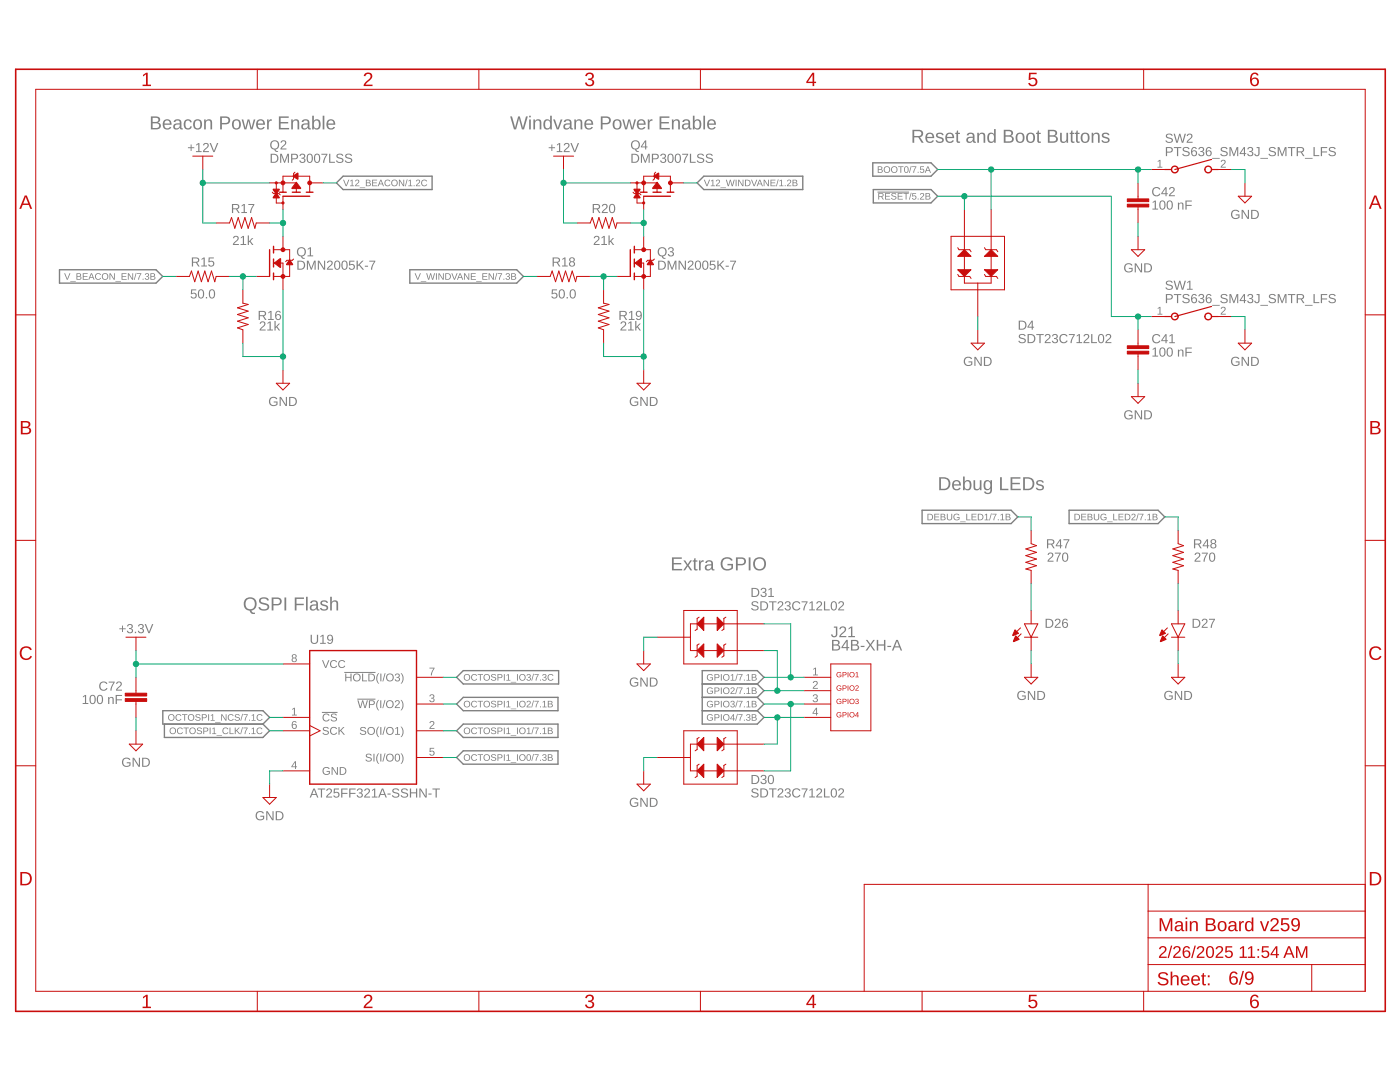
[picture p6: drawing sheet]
<svg xmlns="http://www.w3.org/2000/svg" width="279mm" height="216mm" viewBox="0 0 279 216" stroke-linecap="round" stroke-linejoin="round" font-family="sans-serif">
<g fill="#808080">
<path d="M231.1 61.5l.5-.3v1.4h.4v.2h-1v-.2h.4v-1.2l-.3 .3z"/>
<path d="M243.8 61.3a.53 .53 0 0 1 .8 .3 .53 .53 0 0 1-.5 .7l-.3 .3h.8v.2h-1l.5-.7a.33 .33 0 0 0 .3-.5 .33 .33 0 0 0-.5-.1l-.3 .1z"/>
<path d="M231.1 32.2l.5-.3v1.4h.4v.1h-1v-.1h.4v-1.2l-.3 .2z"/>
<path d="M243.8 32a.53 .53 0 0 1 .8 .2 .53 .53 0 0 1-.5 .7l-.3 .4h.8v.1h-1l.5-.6a.33 .33 0 0 0 .3-.5 .33 .33 0 0 0-.5-.1l-.3 .1z"/>
<path d="M30.1 23.2a1.69 1.69 0 0 1 1.8 .4 .61 .61 0 0 1-.4 .9 .71 .71 0 0 1 .6 .8 .71 .71 0 0 1-.9 .5h-1.1zM30.5 23.5v.8h.5a.43 .43 0 0 0 .6-.4 .43 .43 0 0 0-.6-.4zM30.5 24.6v.9h1a.45 .45 0 0 0 .2-.7l-.2-.1zM32.7 24.1a.91 .91 0 0 1 1.1-.2 .91 .91 0 0 1 .4 1h-1.4a.58 .58 0 0 0 .4 .7 .58 .58 0 0 0 .7-.3l.3 .1a.95 .95 0 0 1-1.3 .4 .95 .95 0 0 1-.4-1.3zM33 24.2l-.2 .4h1.1l-.2-.4a.55 .55 0 0 0-.7 0zM34.9 23.9a.79 .79 0 0 1 .8-.1 .79 .79 0 0 1 .5 .7v1l.3 .1v.2h-.4l-.2-.4a.68 .68 0 0 1-.9 .5 .68 .68 0 0 1-.4-.8 .68 .68 0 0 1 .8-.5h.5a.45 .45 0 0 0-.3-.6 .45 .45 0 0 0-.6 .4l-.3-.1zM35 25a.41 .41 0 0 0 .1 .6 .41 .41 0 0 0 .6-.2l.2-.6zM36.9 24.1a.81 .81 0 0 1 1.4 .3h-.4a.51 .51 0 0 0-.7-.3 .51 .51 0 0 0-.2 .7 .51 .51 0 0 0 .3 .7 .51 .51 0 0 0 .7-.3h.3a.84 .84 0 0 1-1 .6 .84 .84 0 0 1-.6-1zM38.8 24.1a.95 .95 0 0 1 1.2-.2 .95 .95 0 0 1 .3 1.2 .89 .89 0 0 1-1 .7 .89 .89 0 0 1-.8-1zM39.1 24.1a.91 .91 0 0 0 .3 1.5 .84 .84 0 0 0 .6-.8 .84 .84 0 0 0-.6-.8zM40.7 23.8h.3l.1 .4a.67 .67 0 0 1 .7-.4 .67 .67 0 0 1 .5 .7v1.3h-.3v-1.2a.48 .48 0 0 0-.5-.6 .48 .48 0 0 0-.4 .7v1.1h-.4zM43.9 23.2a2.26 2.26 0 0 1 1.8 .2 .81 .81 0 0 1 .2 1 .81 .81 0 0 1-.9 .4h-.7v1h-.4zM44.3 23.5v1h.7a.52 .52 0 0 0 .6-.3 .52 .52 0 0 0-.3-.6zM46.5 24.1a.95 .95 0 0 1 1.2-.2 .95 .95 0 0 1 .3 1.2 .89 .89 0 0 1-1 .7 .89 .89 0 0 1-.7-1zM46.9 24.1a.91 .91 0 0 0 .3 1.5 .84 .84 0 0 0 .5-.8 .84 .84 0 0 0-.5-.8zM48.2 23.8h.4l.4 1.7 .4-1.7h.4l.4 1.7 .4-1.7h.4l-.6 2h-.4l-.4-1.7-.4 1.7h-.4zM51.3 24.1a.91 .91 0 0 1 1.1-.2 .91 .91 0 0 1 .5 1h-1.4a.58 .58 0 0 0 .3 .7 .58 .58 0 0 0 .7-.3l.3 .1a.95 .95 0 0 1-1.2 .4 .95 .95 0 0 1-.5-1.3zM51.6 24.2l-.1 .4h1l-.1-.4a.55 .55 0 0 0-.8 0zM53.3 23.8h.3v.4l.2-.3 .4-.1v.3h-.3l-.2 .3-.1 1.4h-.3zM55.7 23.2h1.9v.3h-1.6v.8h1.5v.3h-1.5v.9h1.7v.3h-2zM58.1 23.8h.3v.4a.67 .67 0 0 1 .8-.4 .67 .67 0 0 1 .5 .7v1.3h-.3v-1.2a.48 .48 0 0 0-.6-.6 .48 .48 0 0 0-.3 .7v1.1h-.4zM60.4 23.9a.79 .79 0 0 1 .9-.1 .79 .79 0 0 1 .5 .7v1l.3 .1v.2h-.5l-.2-.4a.68 .68 0 0 1-.8 .5 .68 .68 0 0 1-.5-.8 .68 .68 0 0 1 .9-.5h.4a.45 .45 0 0 0-.3-.6 .45 .45 0 0 0-.6 .4l-.3-.1zM60.6 25a.41 .41 0 0 0 0 .6 .41 .41 0 0 0 .6-.2l.2-.6zM62.3 23.1h.3v1.1a.76 .76 0 0 1 1-.3 .76 .76 0 0 1 .4 .9 .81 .81 0 0 1-1 1l-.4-.3v.3h-.3zM62.9 24.1a.9 .9 0 0 0 .3 1.5 .86 .86 0 0 0 .5-.8 .86 .86 0 0 0-.5-.7zM64.4 23.1h.3v2.7h-.3zM65.4 24.1a.91 .91 0 0 1 1.1-.2 .91 .91 0 0 1 .4 1h-1.4a.58 .58 0 0 0 .3 .7 .58 .58 0 0 0 .8-.3l.3 .1a.95 .95 0 0 1-1.3 .4 .95 .95 0 0 1-.4-1.3zM65.6 24.2l-.1 .4h1.1l-.2-.4a.55 .55 0 0 0-.8 0z"/>
<path d="M101.8 23.2h.4l.6 2.3 .6-2.3h.3l.7 2.3 .6-2.3h.3l-.7 2.6h-.4l-.6-2.2-.6 2.2h-.4zM105.6 23.1h.3v.3h-.3zM105.6 23.8h.3v2h-.3zM106.4 23.8h.4v.4a.67 .67 0 0 1 .7-.4 .67 .67 0 0 1 .5 .7v1.3h-.3v-1.2a.48 .48 0 0 0-.5-.6 .48 .48 0 0 0-.4 .7v1.1h-.4zM108.6 24.1a.71 .71 0 0 1 1.2 0v-1h.3v2.7h-.3v-.3a.76 .76 0 0 1-1 .3 .76 .76 0 0 1-.4-1zM109 24.1a1.25 1.25 0 0 0 0 1.5 .66 .66 0 0 0 .8-.3 .66 .66 0 0 0 0-.7l-.2-.5zM110.4 23.8h.3l.6 1.8 .6-1.8h.3l-.7 2h-.4zM112.8 23.9a.79 .79 0 0 1 .8-.1 .79 .79 0 0 1 .5 .7v1l.3 .1v.2h-.5l-.2-.4a.68 .68 0 0 1-.8 .5 .68 .68 0 0 1-.5-.8 .68 .68 0 0 1 .9-.5h.4a.45 .45 0 0 0-.3-.6 .45 .45 0 0 0-.5 .4l-.4-.1zM112.9 25a.41 .41 0 0 0 0 .6 .41 .41 0 0 0 .7-.2l.1-.6zM114.6 23.8h.3v.4a.67 .67 0 0 1 .8-.4 .67 .67 0 0 1 .5 .7v1.3h-.3v-1.2a.48 .48 0 0 0-.6-.6 .48 .48 0 0 0-.3 .7v1.1h-.4zM116.8 24.1a.91 .91 0 0 1 1.1-.2 .91 .91 0 0 1 .5 1h-1.4a.58 .58 0 0 0 .3 .7 .58 .58 0 0 0 .7-.3l.3 .1a.95 .95 0 0 1-1.2 .4 .95 .95 0 0 1-.5-1.3zM117.1 24.2l-.1 .4h1l-.1-.4a.55 .55 0 0 0-.8 0zM119.9 23.2a2.26 2.26 0 0 1 1.8 .2 .81 .81 0 0 1 .1 1 .81 .81 0 0 1-.8 .4h-.7v1h-.4zM120.3 23.5v1h.7a.52 .52 0 0 0 .5-.3 .52 .52 0 0 0-.2-.6zM122.5 24.1a.95 .95 0 0 1 1.2-.2 .95 .95 0 0 1 .3 1.2 .89 .89 0 0 1-1 .7 .89 .89 0 0 1-.7-1zM122.8 24.1a.91 .91 0 0 0 .3 1.5 .84 .84 0 0 0 .6-.8 .84 .84 0 0 0-.5-.8zM124.2 23.8h.3l.4 1.7 .5-1.7h.3l.5 1.7 .4-1.7h.3l-.5 2h-.4l-.4-1.7-.5 1.7h-.3zM127.3 24.1a.91 .91 0 0 1 1.1-.2 .91 .91 0 0 1 .5 1h-1.5a.58 .58 0 0 0 .4 .7 .58 .58 0 0 0 .7-.3l.3 .1a.95 .95 0 0 1-1.3 .4 .95 .95 0 0 1-.4-1.3zM127.6 24.2l-.2 .4h1.1l-.2-.4a.55 .55 0 0 0-.7 0zM129.3 23.8h.3v.4l.2-.3 .4-.1v.3h-.3l-.2 .3-.1 1.4h-.3zM131.6 23.2h2v.3h-1.6v.8h1.5v.3h-1.5v.9h1.7v.3h-2.1zM134.1 23.8h.3v.4a.67 .67 0 0 1 .8-.4 .67 .67 0 0 1 .5 .7v1.3h-.3v-1.2a.48 .48 0 0 0-.6-.6 .48 .48 0 0 0-.4 .7v1.1h-.3zM136.4 23.9a.79 .79 0 0 1 .8-.1 .79 .79 0 0 1 .5 .7v1l.3 .1v.2h-.4l-.2-.4a.68 .68 0 0 1-.8 .5 .68 .68 0 0 1-.5-.8 .68 .68 0 0 1 .8-.5h.5a.45 .45 0 0 0-.3-.6 .45 .45 0 0 0-.6 .4l-.3-.1zM136.6 25a.41 .41 0 0 0 0 .6 .41 .41 0 0 0 .6-.2l.2-.6zM138.3 23.1h.3v1.1a.76 .76 0 0 1 1-.3 .76 .76 0 0 1 .4 .9 .81 .81 0 0 1-1 1l-.4-.3v.3h-.3zM138.8 24.1a.9 .9 0 0 0 .3 1.5 .86 .86 0 0 0 .5-.8 .86 .86 0 0 0-.5-.7zM140.4 23.1h.3v2.7h-.3zM141.3 24.1a.91 .91 0 0 1 1.1-.2 .91 .91 0 0 1 .5 1h-1.4a.58 .58 0 0 0 .3 .7 .58 .58 0 0 0 .7-.3l.3 .1a.95 .95 0 0 1-1.2 .4 .95 .95 0 0 1-.5-1.3zM141.6 24.2l-.1 .4h1l-.1-.4a.55 .55 0 0 0-.8 0z"/>
<path d="M182.1 25.9h1.2a.75 .75 0 0 1 .9 .6 .75 .75 0 0 1-.6 .9l.7 1.1h-.4l-.6-1.1h-.8v1.1h-.4zM182.5 26.2v.9h.8a.49 .49 0 0 0 .6-.5 .49 .49 0 0 0-.6-.4zM184.9 26.7a.91 .91 0 0 1 1.1-.1 .91 .91 0 0 1 .4 1h-1.4a.58 .58 0 0 0 .4 .6 .58 .58 0 0 0 .7-.2l.3 .1a.95 .95 0 0 1-1.3 .3 .95 .95 0 0 1-.4-1.2zM185.2 26.9l-.2 .4h1.1l-.2-.4a.55 .55 0 0 0-.7 0zM187 26.6a.9 .9 0 0 1 1.3 .4h-.3a.42 .42 0 0 0-.5-.3 .42 .42 0 0 0-.3 .5l.2 .1a.71 .71 0 0 1 .8 .2 .71 .71 0 0 1 .1 .8 .97 .97 0 0 1-1.6-.3h.3a.48 .48 0 0 0 .6 .3 .48 .48 0 0 0 .4-.5l-.2-.1a.87 .87 0 0 1-1-.8zM188.9 26.7a.91 .91 0 0 1 1.1-.1 .91 .91 0 0 1 .4 1h-1.4a.58 .58 0 0 0 .4 .6 .58 .58 0 0 0 .7-.2l.3 .1a.95 .95 0 0 1-1.3 .3 .95 .95 0 0 1-.4-1.2zM189.2 26.9l-.2 .4h1.1l-.2-.4a.55 .55 0 0 0-.7 0zM191 26.1h.2v.4h.4v.2h-.4v1.3l.1 .2h.3v.3h-.5l-.2-.2v-1.6h-.3v-.2h.3zM193.2 26.6a.79 .79 0 0 1 .8-.1 .79 .79 0 0 1 .5 .6v1l.3 .2v.2h-.4l-.2-.4a.68 .68 0 0 1-.9 .5 .68 .68 0 0 1-.4-.9 .68 .68 0 0 1 .8-.4h.4a.45 .45 0 0 0-.3-.6 .45 .45 0 0 0-.5 .3h-.4zM193.3 27.6a.41 .41 0 0 0 0 .7 .41 .41 0 0 0 .7-.2l.1-.6zM195 26.5h.3l.1 .3a.67 .67 0 0 1 .7-.3 .67 .67 0 0 1 .5 .7v1.3h-.3v-1.3a.48 .48 0 0 0-.5-.5 .48 .48 0 0 0-.4 .6v1.2h-.4zM197.2 26.7a.71 .71 0 0 1 1.2 .1v-1h.3v2.7h-.3v-.3a.76 .76 0 0 1-1 .2 .76 .76 0 0 1-.4-.9zM197.6 26.8a1.25 1.25 0 0 0 0 1.4 .66 .66 0 0 0 .7-.2 .66 .66 0 0 0 .1-.8l-.2-.4zM200.3 25.9a1.69 1.69 0 0 1 1.8 .4 .61 .61 0 0 1-.4 .8 .71 .71 0 0 1 .6 .9 .71 .71 0 0 1-.9 .5h-1.1zM200.7 26.2v.8h.6a.43 .43 0 0 0 .5-.4 .43 .43 0 0 0-.5-.4zM200.7 27.3v.9h1a.45 .45 0 0 0 .2-.7l-.2-.2zM202.9 26.7a.95 .95 0 0 1 1.2-.1 .95 .95 0 0 1 .3 1.2 .89 .89 0 0 1-1 .7 .89 .89 0 0 1-.7-1zM203.3 26.8a.91 .91 0 0 0 .3 1.5 .84 .84 0 0 0 .5-.8 .84 .84 0 0 0-.5-.8zM205 26.7a.95 .95 0 0 1 1.2-.1 .95 .95 0 0 1 .3 1.2 .89 .89 0 0 1-1 .7 .89 .89 0 0 1-.7-1zM205.4 26.8a.91 .91 0 0 0 .3 1.5 .84 .84 0 0 0 .5-.8 .84 .84 0 0 0-.5-.8zM207.1 26.1h.2v.4h.4v.2h-.4v1.3l.1 .2h.3v.3h-.5l-.2-.2v-1.6h-.2v-.2h.2zM209.1 25.9a1.69 1.69 0 0 1 1.8 .4 .61 .61 0 0 1-.4 .8 .71 .71 0 0 1 .6 .9 .71 .71 0 0 1-.9 .5h-1.1zM209.5 26.2v.8h.6a.43 .43 0 0 0 .5-.4 .43 .43 0 0 0-.5-.4zM209.5 27.3v.9h1a.45 .45 0 0 0 .2-.7l-.2-.2zM211.6 26.5h.3v1.3a.48 .48 0 0 0 .5 .5 .48 .48 0 0 0 .4-.6v-1.2h.4v2h-.3l-.1-.4a.67 .67 0 0 1-.7 .4 .67 .67 0 0 1-.5-.7zM213.8 26.1h.2v.4h.4v.2h-.4v1.3l.1 .2h.3v.3h-.5l-.2-.2v-1.6h-.2v-.2h.2zM214.9 26.1h.2v.4h.4v.2h-.4v1.3l.1 .2h.3v.3h-.6l-.1-.2v-1.6h-.3v-.2h.3zM215.9 26.7a.95 .95 0 0 1 1.2-.1 .95 .95 0 0 1 .3 1.2 .89 .89 0 0 1-1 .7 .89 .89 0 0 1-.7-1zM216.3 26.8a.91 .91 0 0 0 .2 1.5 .84 .84 0 0 0 .6-.8 .84 .84 0 0 0-.5-.8zM217.9 26.5h.3v.3a.67 .67 0 0 1 .8-.3 .67 .67 0 0 1 .5 .7v1.3h-.4v-1.3a.48 .48 0 0 0-.5-.5 .48 .48 0 0 0-.4 .6v1.2h-.3zM220.1 26.6a.9 .9 0 0 1 1.3 .4h-.3a.42 .42 0 0 0-.5-.3 .42 .42 0 0 0-.3 .5l.2 .1a.71 .71 0 0 1 .7 .2 .71 .71 0 0 1 .2 .8 .97 .97 0 0 1-1.6-.3h.3a.48 .48 0 0 0 .6 .3 .48 .48 0 0 0 .3-.5l-.1-.1a.87 .87 0 0 1-1-.8z"/>
<path d="M49 119.5a1.35 1.35 0 0 1 2.1 .4 1.35 1.35 0 0 1-.9 1.9l.2 .4h.5v.3a.79 .79 0 0 1-1.1-.7 1.36 1.36 0 0 1-1.1-.9 1.36 1.36 0 0 1 .3-1.4zM49.2 119.7a1.03 1.03 0 0 0 0 1.5 1.03 1.03 0 0 0 1.4 .1 1.05 1.05 0 0 0 .1-1.4 1.05 1.05 0 0 0-1.3-.3zM51.8 119.5a1.18 1.18 0 0 1 1.9 .3h-.4a.68 .68 0 0 0-.7-.4 .68 .68 0 0 0-.6 .6l.8 .3a.8 .8 0 0 1 .9 .8 .8 .8 0 0 1-1 .7 .95 .95 0 0 1-1.1-.6l.3-.1a.82 .82 0 0 0 .7 .5 .82 .82 0 0 0 .8-.5 1.86 1.86 0 0 0-1.4-.7l-.3-.4zM54.2 119.2a2.26 2.26 0 0 1 1.8 .2 .81 .81 0 0 1 .2 .9 .81 .81 0 0 1-.9 .5h-.7v1h-.4zM54.6 119.5v1h.7a.52 .52 0 0 0 .6-.3 .52 .52 0 0 0-.3-.6zM56.8 119.2h.3v2.6h-.3zM58.8 119.2h1.9v.3h-1.5v1h1.4v.3h-1.4v1h-.4zM61.1 119.1h.3v2.7h-.3zM62.1 119.9a.79 .79 0 0 1 .9-.1 .79 .79 0 0 1 .5 .7v.9l.2 .2v.2h-.4l-.2-.4a.68 .68 0 0 1-.8 .5 .68 .68 0 0 1-.5-.8 .68 .68 0 0 1 .9-.5h.4a.45 .45 0 0 0-.3-.6 .45 .45 0 0 0-.6 .4l-.3-.1zM62.3 120.9a.41 .41 0 0 0 0 .7 .41 .41 0 0 0 .6-.2l.2-.6zM64.1 119.9a.9 .9 0 0 1 1.4 .4h-.3a.42 .42 0 0 0-.5-.3 .42 .42 0 0 0-.3 .5l.2 .1a.71 .71 0 0 1 .7 .2 .71 .71 0 0 1 .1 .8 .97 .97 0 0 1-1.5-.3h.2a.48 .48 0 0 0 .6 .4 .48 .48 0 0 0 .4-.6l-.1-.1a.87 .87 0 0 1-1-.8zM65.9 119.1h.3v1.1a.67 .67 0 0 1 .8-.4 .67 .67 0 0 1 .5 .7v1.3h-.4v-1.3a.48 .48 0 0 0-.5-.5 .48 .48 0 0 0-.4 .6v1.2h-.3z"/>
<path d="M187.4 95.2h.9a1.3 1.3 0 0 1 1.4 1.3 1.3 1.3 0 0 1-1.3 1.3h-1zM187.8 95.5v2h.6a1.02 1.02 0 0 0 .9-1 1.02 1.02 0 0 0-1-1zM190.2 96.1a.91 .91 0 0 1 1.1-.2 .91 .91 0 0 1 .5 1h-1.4a.58 .58 0 0 0 .3 .7 .58 .58 0 0 0 .7-.3l.3 .1a.95 .95 0 0 1-1.2 .3 .95 .95 0 0 1-.5-1.2zM190.5 96.2l-.1 .4h1l-.1-.4a.55 .55 0 0 0-.8 0zM192.2 95.1h.3v1a.76 .76 0 0 1 1-.2 .76 .76 0 0 1 .4 .9 .81 .81 0 0 1-1 1l-.4-.3v.3h-.3zM192.8 96.1a.9 .9 0 0 0 .3 1.5 .86 .86 0 0 0 .5-.8 .86 .86 0 0 0-.5-.8zM194.3 95.8h.3v1.3a.48 .48 0 0 0 .5 .5 .48 .48 0 0 0 .4-.6v-1.2h.4v2h-.3v-.3a.67 .67 0 0 1-.8 .3 .67 .67 0 0 1-.5-.6zM196.5 96a.71 .71 0 0 1 1.1 .2l.1-.4h.3v2a.84 .84 0 0 1-.7 .8 .84 .84 0 0 1-.9-.5h.3l.2 .2a.54 .54 0 0 0 .7-.2v-.7a.75 .75 0 0 1-.9 .4 .75 .75 0 0 1-.4-1zM196.8 96.1a.92 .92 0 0 0 .3 1.5 .79 .79 0 0 0 .5-.8 .79 .79 0 0 0-.6-.7zM199.6 95.2h.3v2.3h1.3v.3h-1.6zM201.7 95.2h1.9v.3h-1.6v.8h1.5v.3h-1.5v.9h1.7v.3h-2zM204.2 95.2h.8a1.3 1.3 0 0 1 1.4 1.3 1.3 1.3 0 0 1-1.2 1.3h-1zM204.5 95.5v2h.6a1.02 1.02 0 0 0 1-1 1.02 1.02 0 0 0-1.1-1zM207 95.9a.9 .9 0 0 1 1.3 .4h-.3a.42 .42 0 0 0-.5-.3 .42 .42 0 0 0-.3 .5l.2 .1a.71 .71 0 0 1 .8 .2 .71 .71 0 0 1 .1 .8 .97 .97 0 0 1-1.6-.3h.3a.48 .48 0 0 0 .6 .4 .48 .48 0 0 0 .3-.6l-.1-.1a.87 .87 0 0 1-1-.8z"/>
<path d="M134.1 111.2h2v.3h-1.6v.8h1.5v.3h-1.5v.9h1.6v.3h-2zM136.4 111.8h.3l.5 .8 .5-.8h.4l-.7 1 .8 1h-.4l-.6-.8-.5 .8h-.4l.8-1zM138.6 111.4h.2v.4h.4v.3h-.4v1.2l.1 .3h.3v.2h-.5l-.2-.2v-1.5h-.3v-.3h.3zM139.5 111.8h.3v.4l.2-.3 .4-.1v.3h-.3l-.2 .3-.1 1.4h-.3zM141 111.9a.79 .79 0 0 1 .8-.1 .79 .79 0 0 1 .5 .7v.9l.3 .2v.2h-.4l-.2-.4a.68 .68 0 0 1-.9 .5 .68 .68 0 0 1-.4-.8 .68 .68 0 0 1 .8-.5h.5a.45 .45 0 0 0-.4-.6 .45 .45 0 0 0-.5 .4l-.4-.1zM141.1 112.9a.41 .41 0 0 0 .1 .7 .41 .41 0 0 0 .6-.2l.2-.6zM144.2 111.5a1.35 1.35 0 0 1 2 .3l-.3 .1a1.03 1.03 0 0 0-1.8 .4 1.03 1.03 0 0 0 1.4 1.2l.5-.2v-.5h-.8v-.3h1.1v.9a1.42 1.42 0 0 1-2 .2 1.42 1.42 0 0 1-.1-2.1zM146.9 111.2a2.26 2.26 0 0 1 1.7 .2 .81 .81 0 0 1 .2 .9 .81 .81 0 0 1-.8 .5h-.8v1h-.3zM147.2 111.5v1h.7a.52 .52 0 0 0 .6-.3 .52 .52 0 0 0-.2-.6zM149.4 111.2h.4v2.6h-.4zM150.6 111.5a1.32 1.32 0 0 1 2 .2 1.32 1.32 0 0 1-.3 1.9 1.32 1.32 0 0 1-1.9-.6l-.1-.8zM150.9 111.7a1.03 1.03 0 0 0-.1 1.5 1.03 1.03 0 0 0 1.5 .1 1.05 1.05 0 0 0 .1-1.4 1.05 1.05 0 0 0-1.3-.3z"/>
<path d="M59.3 52h.6a.9 .9 0 0 1 1 .9 .9 .9 0 0 1-.9 .9h-.7zM59.6 52.2v1.4a.77 .77 0 0 0 1.1-.7 .77 .77 0 0 0-1.1-.7zM61.2 52h.4l.5 1.6 .6-1.6h.3v1.8h-.2v-1.6l-.6 1.6h-.2l-.5-1.6v1.6h-.3zM63.4 52h.3l1 1.6v-1.6h.2v1.8h-.3l-1-1.5v1.5h-.2zM65.4 52.1a.58 .58 0 0 1 .9 .1 .58 .58 0 0 1-.3 .9l-.5 .5h.9v.2h-1.2l.1-.3 .5-.5a.39 .39 0 0 0 .4-.5 .39 .39 0 0 0-.7-.1v.1h-.3zM66.9 52.1a.68 .68 0 0 1 .8 0 .68 .68 0 0 1 .2 .8 .68 .68 0 0 1-.6 .9 .68 .68 0 0 1-.6-.9zM67.1 52.2a1.02 1.02 0 0 0 .2 1.5 .9 .9 0 0 0 0-1.5zM68.4 52.1a.68 .68 0 0 1 .8 0 .68 .68 0 0 1 .2 .8 .68 .68 0 0 1-.6 .9 .68 .68 0 0 1-.7-.9zM68.6 52.2a1.02 1.02 0 0 0 .2 1.5 .9 .9 0 0 0 0-1.5zM69.7 52h1v.2h-.8v.6a.62 .62 0 0 1 .9 .3 .62 .62 0 0 1-.4 .8 .62 .62 0 0 1-.8-.5h.2a.4 .4 0 0 0 .6 .2 .4 .4 0 0 0 .1-.7 .4 .4 0 0 0-.6 .1h-.3zM71.2 52h.2v.9l.9-.9h.3l-.8 .8 .9 1h-.3l-.8-.9-.2 .2v.7h-.2zM72.8 53h.7v.2h-.7zM73.7 52h1.2l-.5 1.2-.1 .6h-.3l.1-.5 .6-1.1h-1z"/>
<path d="M53.9 79.4a.94 .94 0 0 1 1.4 .2l-.2 .1a.71 .71 0 0 0-1-.1 .71 .71 0 0 0 0 1 .71 .71 0 0 0 1 .1l.1-.4h-.6v-.2h.8v.6a.99 .99 0 0 1-1.4 .1 .99 .99 0 0 1-.1-1.4zM55.8 79.2h.3l1 1.6-.1-1.6h.3v1.8h-.3l-1-1.5v1.5h-.2zM57.7 79.2h.6a.9 .9 0 0 1 1 .9 .9 .9 0 0 1-.9 .9h-.7zM57.9 79.4v1.4a.77 .77 0 0 0 1.1-.7 .77 .77 0 0 0-1.1-.7z"/>
<path d="M38.1 57.7h1.1v.2h-.8l-.1 .6a.62 .62 0 0 1 .9 .3 .62 .62 0 0 1-.4 .8 .62 .62 0 0 1-.8-.5h.3a.4 .4 0 0 0 .6 .2 .4 .4 0 0 0 0-.6 .4 .4 0 0 0-.6 0h-.2zM39.8 57.8a.68 .68 0 0 1 .7 .1 .68 .68 0 0 1 .2 .7 .68 .68 0 0 1-.6 1 .68 .68 0 0 1-.6-1zM39.9 57.9a1.02 1.02 0 0 0 .2 1.5 .9 .9 0 0 0 0-1.5zM41.1 59.3h.2v.2h-.2zM41.9 57.8a.68 .68 0 0 1 .8 .1 .68 .68 0 0 1 .2 .7 .68 .68 0 0 1-.6 1 .68 .68 0 0 1-.6-1zM42.1 57.9a1.02 1.02 0 0 0 .2 1.5 .9 .9 0 0 0 0-1.5z"/>
<path d="M52 64.2a.58 .58 0 0 1 .9 .2 .58 .58 0 0 1-.3 .8l-.5 .6h.9v.1h-1.2l.1-.3 .5-.5a.39 .39 0 0 0 .3-.5 .39 .39 0 0 0-.6-.1v.1h-.3zM53.4 64.4l.6-.3v1.7h.5v.1h-1.2v-.1h.5v-1.4l-.4 .3zM54.8 64h.2v1.2l.6-.6h.3l-.6 .6 .6 .7h-.3l-.4-.6-.2 .2v.4h-.2z"/>
<path d="M46.7 47.2a.58 .58 0 0 1 .9 .1 .58 .58 0 0 1-.3 .9l-.6 .5h1v.2h-1.2l.1-.3 .4-.5a.39 .39 0 0 0 .4-.6 .39 .39 0 0 0-.6-.1l-.1 .1h-.2zM48.1 47.4l.6-.3v1.6h.4v.2h-1.1v-.2h.5v-1.4l-.4 .3zM49.4 47h.3v1.2l.6-.7h.3l-.6 .6 .6 .8h-.3l-.5-.6-.1 .1v.5h-.3z"/>
<path d="M38 28.8h.2v.6h.6v.2h-.6v.5h-.2v-.5h-.5v-.2h.5zM39.2 28.8l.6-.3v1.7h.4v.2h-1.1v-.2h.5v-1.4l-.4 .3zM40.7 28.6a.58 .58 0 0 1 .9 .2 .58 .58 0 0 1-.3 .8l-.5 .6h.9v.2h-1.2l.1-.4 .5-.5a.39 .39 0 0 0 .3-.5 .39 .39 0 0 0-.6-.1l-.1 .1h-.2zM41.8 28.5h.3l.6 1.6 .6-1.6h.3l-.8 1.9h-.2z"/>
<path d="M131.3 52h.6a.9 .9 0 0 1 1 .9 .9 .9 0 0 1-.9 .9h-.7zM131.6 52.2v1.4a.77 .77 0 0 0 1.1-.7 .77 .77 0 0 0-1.1-.7zM133.2 52h.4l.5 1.6 .6-1.6h.3v1.8h-.2v-1.6l-.6 1.6h-.2l-.6-1.6 .1 1.6h-.3zM135.4 52h.3l1 1.6v-1.6h.2v1.8h-.3l-1-1.5v1.5h-.2zM137.4 52.1a.58 .58 0 0 1 .9 .1 .58 .58 0 0 1-.3 .9l-.5 .5h.9v.2h-1.2l.1-.3 .5-.5a.39 .39 0 0 0 .4-.5 .39 .39 0 0 0-.7-.1v.1h-.3zM138.9 52.1a.68 .68 0 0 1 .8 0 .68 .68 0 0 1 .2 .8 .68 .68 0 0 1-.6 .9 .68 .68 0 0 1-.6-.9zM139.1 52.2a1.02 1.02 0 0 0 .2 1.5 .9 .9 0 0 0 0-1.5zM140.4 52.1a.68 .68 0 0 1 .8 0 .68 .68 0 0 1 .2 .8 .68 .68 0 0 1-.6 .9 .68 .68 0 0 1-.7-.9zM140.6 52.2a1.02 1.02 0 0 0 .2 1.5 .9 .9 0 0 0 0-1.5zM141.7 52h1v.2h-.8v.6a.62 .62 0 0 1 .9 .3 .62 .62 0 0 1-.4 .8 .62 .62 0 0 1-.8-.5h.2a.4 .4 0 0 0 .6 .2 .4 .4 0 0 0 .1-.7 .4 .4 0 0 0-.6 .1h-.3zM143.2 52h.2v.9l.9-.9h.3l-.8 .8 .9 1h-.3l-.8-.9-.2 .2v.7h-.2zM144.8 53h.7v.2h-.7zM145.7 52h1.2l-.5 1.2-.1 .6h-.3l.1-.5 .6-1.1h-1z"/>
<path d="M125.9 79.4a.94 .94 0 0 1 1.4 .2l-.2 .1a.71 .71 0 0 0-1-.1 .71 .71 0 0 0 0 1 .71 .71 0 0 0 1 .1l.1-.4h-.6v-.2h.8v.6a.99 .99 0 0 1-1.4 .1 .99 .99 0 0 1-.1-1.4zM127.8 79.2h.3l1 1.6-.1-1.6h.3v1.8h-.3l-1-1.5v1.5h-.2zM129.7 79.2h.6a.9 .9 0 0 1 .9 .9 .9 .9 0 0 1-.8 .9h-.7zM129.9 79.4v1.4a.77 .77 0 0 0 1.1-.7 .77 .77 0 0 0-1.1-.7z"/>
<path d="M110.1 57.7h1.1v.2h-.8l-.1 .6a.62 .62 0 0 1 .9 .3 .62 .62 0 0 1-.4 .8 .62 .62 0 0 1-.8-.5h.3a.4 .4 0 0 0 .6 .2 .4 .4 0 0 0 0-.6 .4 .4 0 0 0-.6 0h-.2zM111.8 57.8a.68 .68 0 0 1 .7 .1 .68 .68 0 0 1 .2 .7 .68 .68 0 0 1-.6 1 .68 .68 0 0 1-.6-1zM111.9 57.9a1.02 1.02 0 0 0 .2 1.5 .9 .9 0 0 0 0-1.5zM113.1 59.3h.2v.2h-.2zM113.9 57.8a.68 .68 0 0 1 .8 .1 .68 .68 0 0 1 .2 .7 .68 .68 0 0 1-.6 1 .68 .68 0 0 1-.6-1zM114.1 57.9a1.02 1.02 0 0 0 .2 1.5 .9 .9 0 0 0 0-1.5z"/>
<path d="M124 64.2a.58 .58 0 0 1 .9 .2 .58 .58 0 0 1-.3 .8l-.5 .6h.9v.1h-1.2l.1-.3 .5-.5a.39 .39 0 0 0 .3-.5 .39 .39 0 0 0-.6-.1v.1h-.3zM125.4 64.4l.6-.3v1.7h.5v.1h-1.2v-.1h.5v-1.4l-.4 .3zM126.8 64h.2v1.2l.6-.6h.3l-.6 .6 .6 .7h-.3l-.4-.6-.2 .2v.4h-.2z"/>
<path d="M118.7 47.2a.58 .58 0 0 1 .9 .1 .58 .58 0 0 1-.3 .9l-.6 .5h1v.2h-1.2v-.3l.5-.5a.39 .39 0 0 0 .4-.6 .39 .39 0 0 0-.6-.1l-.1 .1h-.2zM120.1 47.4l.6-.3v1.6h.4v.2h-1.1v-.2h.5v-1.4l-.4 .3zM121.4 47h.3v1.2l.6-.7h.3l-.6 .6 .6 .8h-.3l-.5-.6-.1 .1v.5h-.3z"/>
<path d="M110 28.8h.2v.6h.6v.2h-.6v.5h-.2v-.5h-.5v-.2h.5zM111.2 28.8l.6-.3v1.7h.4v.2h-1.1v-.2h.5v-1.4l-.4 .3zM112.7 28.6a.58 .58 0 0 1 .9 .2 .58 .58 0 0 1-.3 .8l-.6 .6h1v.2h-1.2l.1-.4 .5-.5a.39 .39 0 0 0 .3-.5 .39 .39 0 0 0-.6-.1l-.1 .1h-.2zM113.8 28.5h.3l.6 1.6 .6-1.6h.3l-.8 1.9h-.2z"/>
<path d="M54 30.7h.6a.9 .9 0 0 1 1 .8 .9 .9 0 0 1-.9 1h-.7zM54.3 30.9v1.4a.77 .77 0 0 0 1-.7 .77 .77 0 0 0-1-.7zM55.9 30.7h.3l.6 1.5 .6-1.5h.3v1.8h-.3l.1-1.6-.6 1.6h-.2l-.6-1.6v1.6h-.2zM58.1 30.7h.8a.56 .56 0 0 1 .6 .5 .56 .56 0 0 1-.6 .6h-.6v.7h-.2zM58.3 30.9v.7h.8a.36 .36 0 0 0 0-.7zM59.9 30.8a.51 .51 0 0 1 .9 0 .51 .51 0 0 1-.3 .8 .51 .51 0 0 1 .4 .6 .51 .51 0 0 1-.7 .3l-.4-.3-.1-.2h.3a.37 .37 0 0 0 .5 .3 .37 .37 0 0 0 .1-.5l-.4-.1v-.2a.35 .35 0 0 0 .5-.2 .35 .35 0 0 0-.3-.5 .35 .35 0 0 0-.4 .3h-.2zM61.5 30.8a.68 .68 0 0 1 .8 0 .68 .68 0 0 1 .1 .8 .68 .68 0 0 1-.6 .9 .68 .68 0 0 1-.6-.9zM61.6 30.9a1.02 1.02 0 0 0 .2 1.4 .9 .9 0 0 0 0-1.5zM62.9 30.8a.68 .68 0 0 1 .8 0 .68 .68 0 0 1 .2 .8 .68 .68 0 0 1-.6 .9 .68 .68 0 0 1-.6-.9zM63.1 30.9a1.02 1.02 0 0 0 .2 1.4 .9 .9 0 0 0 0-1.5zM64.1 30.7h1.2l-.5 1.1-.1 .7h-.2v-.5l.6-1.1h-1zM65.7 30.7h.2v1.6h.9v.2h-1.1zM67.3 30.8a.84 .84 0 0 1 1.2 .3h-.2a.42 .42 0 0 0-.5-.3 .42 .42 0 0 0-.3 .5l.4 .1a.56 .56 0 0 1 .7 .6 .56 .56 0 0 1-.8 .5 .66 .66 0 0 1-.8-.4l.3-.1a.48 .48 0 0 0 .6 .4 .48 .48 0 0 0 .3-.6l-.4-.1a.51 .51 0 0 1-.6-.3 .51 .51 0 0 1 .1-.6zM69.1 30.8a.84 .84 0 0 1 1.2 .3h-.3a.42 .42 0 0 0-.5-.3 .42 .42 0 0 0-.3 .5l.4 .1a.56 .56 0 0 1 .7 .6 .56 .56 0 0 1-.7 .5 .66 .66 0 0 1-.8-.4l.2-.1a.48 .48 0 0 0 .6 .4 .48 .48 0 0 0 .4-.6l-.5-.1a.51 .51 0 0 1-.5-.3 .51 .51 0 0 1 .1-.6z"/>
<path d="M126 30.7h.6a.9 .9 0 0 1 1 .8 .9 .9 0 0 1-.9 1h-.7zM126.3 30.9v1.4a.77 .77 0 0 0 1-.7 .77 .77 0 0 0-1-.7zM127.9 30.7h.3l.6 1.5 .5-1.5h.4v1.8h-.3l.1-1.6-.6 1.6h-.2l-.6-1.6v1.6h-.2zM130.1 30.7h.8a.56 .56 0 0 1 .6 .5 .56 .56 0 0 1-.6 .6h-.6v.7h-.2zM130.3 30.9v.7h.8a.36 .36 0 0 0 0-.7zM131.9 30.8a.51 .51 0 0 1 .9 0 .51 .51 0 0 1-.3 .8 .51 .51 0 0 1 .4 .6 .51 .51 0 0 1-.7 .3l-.4-.3-.1-.2h.3a.37 .37 0 0 0 .5 .3 .37 .37 0 0 0 .1-.5l-.4-.1v-.2a.35 .35 0 0 0 .5-.2 .35 .35 0 0 0-.3-.5 .35 .35 0 0 0-.4 .3h-.2zM133.5 30.8a.68 .68 0 0 1 .8 0 .68 .68 0 0 1 .1 .8 .68 .68 0 0 1-.6 .9 .68 .68 0 0 1-.6-.9zM133.6 30.9a1.02 1.02 0 0 0 .2 1.4 .9 .9 0 0 0 0-1.5zM134.9 30.8a.68 .68 0 0 1 .8 0 .68 .68 0 0 1 .2 .8 .68 .68 0 0 1-.6 .9 .68 .68 0 0 1-.7-.9zM135.1 30.9a1.02 1.02 0 0 0 .2 1.4 .9 .9 0 0 0 0-1.5zM136.1 30.7h1.2l-.5 1.1-.1 .7h-.2v-.5l.6-1.1h-1zM137.7 30.7h.2v1.6h.9v.2h-1.1zM139.3 30.8a.84 .84 0 0 1 1.2 .3h-.2a.42 .42 0 0 0-.5-.3 .42 .42 0 0 0-.3 .5l.4 .1a.56 .56 0 0 1 .6 .6 .56 .56 0 0 1-.7 .5 .66 .66 0 0 1-.8-.4l.3-.1a.48 .48 0 0 0 .6 .4 .48 .48 0 0 0 .3-.6l-.4-.1a.51 .51 0 0 1-.6-.3 .51 .51 0 0 1 .1-.6zM141.1 30.8a.84 .84 0 0 1 1.2 .3h-.3a.42 .42 0 0 0-.5-.3 .42 .42 0 0 0-.3 .5l.4 .1a.56 .56 0 0 1 .7 .6 .56 .56 0 0 1-.7 .5 .66 .66 0 0 1-.8-.4l.2-.1a.48 .48 0 0 0 .6 .4 .48 .48 0 0 0 .4-.6l-.5-.1a.51 .51 0 0 1-.5-.3 .51 .51 0 0 1 .1-.6z"/>
<path d="M232.7 58.7h.7a.56 .56 0 0 1 .7 .5 .56 .56 0 0 1-.7 .6h-.5v.7h-.2zM232.9 58.9v.7l.7-.1a.36 .36 0 0 0 0-.6zM234.3 58.7h1.5v.2h-.7v1.6h-.2v-1.6h-.6zM236.2 58.8a.84 .84 0 0 1 1.2 .3h-.2a.42 .42 0 0 0-.5-.3 .42 .42 0 0 0-.3 .5l.4 .1a.56 .56 0 0 1 .6 .6 .56 .56 0 0 1-.7 .5 .66 .66 0 0 1-.8-.4l.3-.1a.48 .48 0 0 0 .5 .4 .48 .48 0 0 0 .4-.6l-.5-.1a.51 .51 0 0 1-.5-.3 .51 .51 0 0 1 .1-.6zM238 58.8l.2-.1a.53 .53 0 0 1 .7 .3l-.3 .1-.1-.2a.5 .5 0 0 0-.5 .1 .5 .5 0 0 0-.1 .6 .58 .58 0 0 1 .9 0 .58 .58 0 0 1-.2 .9 .58 .58 0 0 1-.8-.4l-.1-.8zM237.9 59.9a.4 .4 0 0 0 .8 0 .4 .4 0 0 0-.8 0zM239.3 58.8a.51 .51 0 0 1 .9 0 .51 .51 0 0 1-.3 .8 .51 .51 0 0 1 .4 .6 .51 .51 0 0 1-.7 .3l-.4-.3-.1-.2h.3a.37 .37 0 0 0 .5 .3 .37 .37 0 0 0 .1-.6h-.4v-.2a.35 .35 0 0 0 .5-.2 .35 .35 0 0 0-.3-.5 .35 .35 0 0 0-.4 .3h-.2zM240.9 58.8l.2-.1a.53 .53 0 0 1 .7 .3l-.2 .1-.2-.2a.5 .5 0 0 0-.5 .1 .5 .5 0 0 0-.1 .6 .58 .58 0 0 1 .9 0 .58 .58 0 0 1-.2 .9 .58 .58 0 0 1-.8-.4l-.1-.8zM240.8 59.9a.4 .4 0 0 0 .8 0 .4 .4 0 0 0-.8 0zM241.9 60.8h1.5v.2h-1.5zM243.8 58.8a.84 .84 0 0 1 1.2 .3h-.3a.42 .42 0 0 0-.5-.3 .42 .42 0 0 0-.3 .5l.4 .1a.56 .56 0 0 1 .7 .6 .56 .56 0 0 1-.7 .5 .66 .66 0 0 1-.8-.4l.3-.1a.48 .48 0 0 0 .5 .4 .48 .48 0 0 0 .4-.6l-.5-.1a.51 .51 0 0 1-.5-.3 .51 .51 0 0 1 .1-.6zM245.4 58.7h.3l.5 1.5 .6-1.5h.3v1.8h-.2v-1.6l-.6 1.6h-.1l-.6-1.6v1.6h-.2zM248.2 58.7h.3v1.2h.2v.2h-.2v.4h-.3v-.4h-.8zM248.2 58.9l-.6 1h.6zM249.1 58.8a.51 .51 0 0 1 .8 0 .51 .51 0 0 1-.2 .8 .51 .51 0 0 1 .4 .6 .51 .51 0 0 1-.7 .3l-.4-.3-.1-.2h.2a.37 .37 0 0 0 .5 .3 .37 .37 0 0 0 .2-.6h-.5v-.2a.35 .35 0 0 0 .5-.2 .35 .35 0 0 0-.2-.5 .35 .35 0 0 0-.4 .3h-.3zM250.8 58.7h.6v1.2a.54 .54 0 0 1-.5 .6 .54 .54 0 0 1-.6-.5h.2a.3 .3 0 0 0 .4 .3 .3 .3 0 0 0 .2-.3v-1.1h-.3zM251.5 60.8h1.6v.2h-1.6zM253.4 58.8a.84 .84 0 0 1 1.2 .3h-.2a.42 .42 0 0 0-.5-.3 .42 .42 0 0 0-.3 .5l.4 .1a.56 .56 0 0 1 .7 .6 .56 .56 0 0 1-.8 .5 .66 .66 0 0 1-.8-.4l.3-.1a.48 .48 0 0 0 .6 .4 .48 .48 0 0 0 .3-.6l-.4-.1a.51 .51 0 0 1-.6-.3 .51 .51 0 0 1 .1-.6zM255 58.7h.3l.6 1.5 .5-1.5h.3v1.8h-.2v-1.6l-.5 1.6h-.2l-.6-1.6v1.6h-.2zM257 58.7h1.5v.2h-.6v1.6h-.3v-1.6h-.6zM258.8 58.7h.8a.52 .52 0 0 1 .7 .4 .52 .52 0 0 1-.5 .6l.5 .8h-.2l-.5-.8h-.6v.8h-.2zM259 58.9v.6h.6a.34 .34 0 0 0 .4-.3 .34 .34 0 0 0-.4-.3zM260.4 60.8h1.6v.2h-1.6zM262.1 58.7h.3v1.6h.9v.2h-1.2zM263.6 58.7h1.3v.2h-1.1v.7h1v.2h-1v.7h-.2zM265.4 58.8a.84 .84 0 0 1 1.2 .3h-.3a.42 .42 0 0 0-.5-.3 .42 .42 0 0 0-.3 .5l.4 .1a.56 .56 0 0 1 .7 .6 .56 .56 0 0 1-.7 .5 .66 .66 0 0 1-.8-.4l.2-.1a.48 .48 0 0 0 .6 .4 .48 .48 0 0 0 .4-.6l-.5-.1a.51 .51 0 0 1-.5-.3 .51 .51 0 0 1 .1-.6z"/>
<path d="M230 69.6l.7-.3v1.7h.4v.2h-1.1v-.2h.5v-1.4l-.5 .3zM231.6 69.4a.68 .68 0 0 1 .8 .1 .68 .68 0 0 1 .2 .7 .68 .68 0 0 1-.6 1 .68 .68 0 0 1-.6-1zM231.8 69.5a1.02 1.02 0 0 0 .2 1.5 .9 .9 0 0 0 0-1.5zM233.1 69.4a.68 .68 0 0 1 .8 .1 .68 .68 0 0 1 .2 .7 .68 .68 0 0 1-.7 1 .68 .68 0 0 1-.6-1zM233.3 69.5a1.02 1.02 0 0 0 .1 1.5 .9 .9 0 0 0 0-1.5zM235.1 69.8h.2v.2a.47 .47 0 0 1 .5-.2 .47 .47 0 0 1 .4 .4v1h-.2v-.9a.34 .34 0 0 0-.4-.4 .34 .34 0 0 0-.3 .4v.9h-.2zM236.6 69.3h1.3v.2h-1.1v.7h1v.2h-1v.8h-.2z"/>
<path d="M224.6 82.1a.94 .94 0 0 1 1.4 .2h-.2a.71 .71 0 0 0-1 0 .71 .71 0 0 0-.1 1 .71 .71 0 0 0 1 .1l.1-.4h-.5v-.2h.7v.6a.99 .99 0 0 1-1.4 .1 .99 .99 0 0 1 0-1.4zM226.5 81.9h.2l1 1.5v-1.5h.2v1.8h-.3l-.9-1.6v1.6h-.2zM228.4 81.9h.6a.9 .9 0 0 1 .9 .8 .9 .9 0 0 1-.9 1h-.6zM228.6 82.1v1.4a.77 .77 0 0 0 1.1-.7 .77 .77 0 0 0-1.1-.7z"/>
<path d="M232.7 29.3h.7a.56 .56 0 0 1 .7 .6 .56 .56 0 0 1-.7 .6h-.5v.7h-.2zM232.9 29.5v.8l.7-.1a.36 .36 0 0 0 0-.6zM234.3 29.3h1.5v.2h-.7v1.7h-.2v-1.7h-.6zM236.2 29.4a.84 .84 0 0 1 1.2 .3l-.2 .1a.42 .42 0 0 0-.5-.3 .42 .42 0 0 0-.3 .5l.4 .1a.56 .56 0 0 1 .6 .6 .56 .56 0 0 1-.7 .5 .66 .66 0 0 1-.8-.5h.3a.48 .48 0 0 0 .5 .3 .48 .48 0 0 0 .4-.5l-.5-.2a.51 .51 0 0 1-.5-.2 .51 .51 0 0 1 .1-.7zM238 29.4h.2a.53 .53 0 0 1 .7 .3h-.3l-.1-.1a.5 .5 0 0 0-.5 .1 .5 .5 0 0 0-.1 .5 .58 .58 0 0 1 .9 .1 .58 .58 0 0 1-.2 .9 .58 .58 0 0 1-.8-.4l-.1-.8zM237.9 30.6a.4 .4 0 0 0 .8 0 .4 .4 0 0 0-.8 0zM239.3 29.4a.51 .51 0 0 1 .9 0 .51 .51 0 0 1-.3 .8 .51 .51 0 0 1 .4 .7 .51 .51 0 0 1-.7 .3l-.4-.3-.1-.2h.3a.37 .37 0 0 0 .5 .3 .37 .37 0 0 0 .1-.6l-.4-.1v-.2a.35 .35 0 0 0 .5-.1 .35 .35 0 0 0-.3-.5 .35 .35 0 0 0-.4 .3h-.2zM240.9 29.4h.2a.53 .53 0 0 1 .7 .3h-.2l-.2-.1a.5 .5 0 0 0-.5 .1 .5 .5 0 0 0-.1 .5 .58 .58 0 0 1 .9 .1 .58 .58 0 0 1-.2 .9 .58 .58 0 0 1-.8-.4l-.1-.8zM240.8 30.6a.4 .4 0 0 0 .8 0 .4 .4 0 0 0-.8 0zM241.9 31.5h1.5v.2h-1.5zM243.8 29.4a.84 .84 0 0 1 1.2 .3l-.3 .1a.42 .42 0 0 0-.5-.3 .42 .42 0 0 0-.3 .5l.4 .1a.56 .56 0 0 1 .7 .6 .56 .56 0 0 1-.7 .5 .66 .66 0 0 1-.8-.5h.3a.48 .48 0 0 0 .5 .3 .48 .48 0 0 0 .4-.5l-.5-.2a.51 .51 0 0 1-.5-.2 .51 .51 0 0 1 .1-.7zM245.4 29.3h.3l.5 1.6 .6-1.6h.3v1.9h-.2v-1.6l-.6 1.6h-.1l-.6-1.6v1.6h-.2zM248.2 29.3h.3v1.3h.2v.1h-.2v.5h-.3v-.5h-.8zM248.2 29.6l-.6 1h.6zM249.1 29.4a.51 .51 0 0 1 .8 0 .51 .51 0 0 1-.2 .8 .51 .51 0 0 1 .4 .7 .51 .51 0 0 1-.7 .3l-.4-.3-.1-.2h.2a.37 .37 0 0 0 .5 .3 .37 .37 0 0 0 .2-.6l-.5-.1v-.2a.35 .35 0 0 0 .5-.1 .35 .35 0 0 0-.2-.5 .35 .35 0 0 0-.4 .3h-.3zM250.8 29.3h.6v1.3a.54 .54 0 0 1-.5 .6 .54 .54 0 0 1-.6-.5h.2a.3 .3 0 0 0 .4 .3 .3 .3 0 0 0 .2-.4v-1.1h-.3zM251.5 31.5h1.6v.2h-1.6zM253.4 29.4a.84 .84 0 0 1 1.2 .3l-.2 .1a.42 .42 0 0 0-.5-.3 .42 .42 0 0 0-.3 .5l.4 .1a.56 .56 0 0 1 .7 .6 .56 .56 0 0 1-.8 .5 .66 .66 0 0 1-.8-.5h.3a.48 .48 0 0 0 .6 .3 .48 .48 0 0 0 .3-.5l-.4-.2a.51 .51 0 0 1-.6-.2 .51 .51 0 0 1 .1-.7zM255 29.3h.3l.6 1.6 .5-1.6h.3v1.9h-.2v-1.6l-.5 1.6h-.2l-.6-1.6v1.6h-.2zM257 29.3h1.5v.2h-.6v1.7h-.3v-1.7h-.6zM258.8 29.3h.8a.52 .52 0 0 1 .7 .5 .52 .52 0 0 1-.5 .6l.5 .8h-.2l-.5-.8h-.6v.8h-.2zM259 29.5v.7h.6a.34 .34 0 0 0 .4-.3 .34 .34 0 0 0-.4-.4zM260.4 31.5h1.6v.2h-1.6zM262.1 29.3h.3v1.7h.9v.2h-1.2zM263.6 29.3h1.3v.2h-1.1v.7h1v.2h-1v.8h-.2zM265.4 29.4a.84 .84 0 0 1 1.2 .3l-.3 .1a.42 .42 0 0 0-.5-.3 .42 .42 0 0 0-.3 .5l.4 .1a.56 .56 0 0 1 .7 .6 .56 .56 0 0 1-.7 .5 .66 .66 0 0 1-.8-.5h.2a.48 .48 0 0 0 .6 .3 .48 .48 0 0 0 .4-.5l-.5-.2a.51 .51 0 0 1-.5-.2 .51 .51 0 0 1 .1-.7z"/>
<path d="M230 40.3l.7-.3v1.6h.4v.2h-1.1v-.2h.5v-1.4l-.5 .3zM231.6 40.1a.68 .68 0 0 1 .8 0 .68 .68 0 0 1 .2 .8 .68 .68 0 0 1-.6 .9 .68 .68 0 0 1-.6-.9zM231.8 40.2a1.02 1.02 0 0 0 .2 1.5 .9 .9 0 0 0 0-1.5zM233.1 40.1a.68 .68 0 0 1 .8 0 .68 .68 0 0 1 .2 .8 .68 .68 0 0 1-.7 .9 .68 .68 0 0 1-.6-.9zM233.3 40.2a1.02 1.02 0 0 0 .1 1.5 .9 .9 0 0 0 0-1.5zM235.1 40.4h.2v.3a.47 .47 0 0 1 .5-.3 .47 .47 0 0 1 .4 .5v.9h-.2v-.9a.34 .34 0 0 0-.4-.3 .34 .34 0 0 0-.3 .4v.8h-.2zM236.6 40h1.3v.2h-1.1v.7h1v.2h-1v.7h-.2z"/>
<path d="M224.6 52.8a.94 .94 0 0 1 1.4 .1l-.2 .1a.71 .71 0 0 0-1 0 .71 .71 0 0 0-.1 1 .71 .71 0 0 0 1 .1l.1-.4h-.5v-.3h.7v.7a.99 .99 0 0 1-1.4 .1 .99 .99 0 0 1 0-1.4zM226.5 52.5h.2l1 1.6v-1.6h.2v1.8h-.3l-.9-1.5v1.5h-.2zM228.4 52.5h.6a.9 .9 0 0 1 .9 .9 .9 .9 0 0 1-.9 .9h-.6zM228.6 52.7v1.5a.77 .77 0 0 0 1.1-.8 .77 .77 0 0 0-1.1-.7z"/>
<path d="M203.5 66.8a.84 .84 0 0 1 1.2 .2l-.2 .1a.42 .42 0 0 0-.6-.3 .42 .42 0 0 0-.3 .5l.5 .1a.56 .56 0 0 1 .6 .6 .56 .56 0 0 1-.7 .5 .66 .66 0 0 1-.8-.5h.3a.48 .48 0 0 0 .5 .4 .48 .48 0 0 0 .4-.6l-.5-.2a.51 .51 0 0 1-.5-.2 .51 .51 0 0 1 .1-.6zM205.1 66.7h.6a.9 .9 0 0 1 .9 .8 .9 .9 0 0 1-.8 1h-.7zM205.3 66.9v1.4a.77 .77 0 0 0 1.1-.7 .77 .77 0 0 0-1.1-.7zM206.8 66.7h1.5v.2h-.6v1.6h-.3v-1.6h-.6zM208.7 66.8a.58 .58 0 0 1 .9 .1 .58 .58 0 0 1-.3 .8l-.6 .6h1v.2h-1.2l.1-.3 .5-.5a.39 .39 0 0 0 .3-.6 .39 .39 0 0 0-.6-.1l-.1 .1h-.2zM210.1 66.8a.51 .51 0 0 1 .9-.1 .51 .51 0 0 1-.3 .8 .51 .51 0 0 1 .4 .7 .51 .51 0 0 1-.7 .3l-.4-.3-.1-.2h.3a.37 .37 0 0 0 .5 .3 .37 .37 0 0 0 .1-.6l-.4-.1v-.2a.35 .35 0 0 0 .5-.1 .35 .35 0 0 0-.3-.5 .35 .35 0 0 0-.4 .3h-.3zM211.6 66.9a.9 .9 0 0 1 1.5 .2l-.3 .1a.7 .7 0 0 0-1.1-.1 .7 .7 0 0 0 .3 1.1l.1 .1a.62 .62 0 0 0 .8-.4l.2 .1a.93 .93 0 0 1-1.4 .3 .93 .93 0 0 1-.1-1.4zM213.3 66.7h1.2l-.5 1.1-.1 .7h-.3l.1-.5 .6-1.1h-1zM214.9 67l.6-.3v1.6h.5v.2h-1.2v-.2h.5v-1.4l-.4 .3zM216.4 66.8a.58 .58 0 0 1 .9 .1 .58 .58 0 0 1-.3 .8l-.5 .6h.9v.2h-1.2l.1-.3 .5-.5a.39 .39 0 0 0 .3-.6 .39 .39 0 0 0-.6-.1v.1h-.3zM217.8 66.7h.2v1.6h.9v.2h-1.1zM219.4 66.7a.68 .68 0 0 1 .8 .1 .68 .68 0 0 1 .2 .8 .68 .68 0 0 1-.7 .9 .68 .68 0 0 1-.6-.9zM219.6 66.9a1.02 1.02 0 0 0 .1 1.4 .9 .9 0 0 0 0-1.5zM220.8 66.8a.58 .58 0 0 1 .9 .1 .58 .58 0 0 1-.3 .8l-.5 .6h.9v.2h-1.2l.1-.3 .5-.5a.39 .39 0 0 0 .3-.6 .39 .39 0 0 0-.6-.1l-.1 .1h-.2z"/>
<path d="M192.6 71.4a.94 .94 0 0 1 1.4 .2l-.2 .1a.71 .71 0 0 0-1-.1 .71 .71 0 0 0-.1 1 .71 .71 0 0 0 1 .1l.1-.4h-.5v-.2h.8v.6a.99 .99 0 0 1-1.5 .1 .99 .99 0 0 1 0-1.4zM194.5 71.2h.2l1 1.6v-1.6h.2v1.8h-.3l-.9-1.5v1.5h-.2zM196.4 71.2h.6a.9 .9 0 0 1 .9 .9 .9 .9 0 0 1-.9 .9h-.6zM196.6 71.4v1.4a.77 .77 0 0 0 1.1-.7 .77 .77 0 0 0-1.1-.7z"/>
<path d="M209.3 110.4a.58 .58 0 0 1 .9 .1 .58 .58 0 0 1-.4 .8l-.5 .6h1v.2h-1.2v-.3l.5-.5a.39 .39 0 0 0 .4-.6 .39 .39 0 0 0-.7-.1v.1h-.2zM210.5 110.3h1.2l-.5 1.1-.1 .7h-.2v-.5l.6-1.1h-1zM212.2 110.3a.68 .68 0 0 1 .8 .1 .68 .68 0 0 1 .2 .8 .68 .68 0 0 1-.6 .9 .68 .68 0 0 1-.7-.9zM212.4 110.5a1.02 1.02 0 0 0 .2 1.4 .9 .9 0 0 0 0-1.5z"/>
<path d="M238.6 110.4a.58 .58 0 0 1 .9 .1 .58 .58 0 0 1-.3 .8l-.6 .6h1v.2h-1.2l.1-.3 .5-.5a.39 .39 0 0 0 .3-.6 .39 .39 0 0 0-.6-.1l-.1 .1h-.2zM239.9 110.3h1.1l-.5 1.1-.1 .7h-.2v-.5l.6-1.1h-.9zM241.6 110.3a.68 .68 0 0 1 .7 .1 .68 .68 0 0 1 .2 .8 .68 .68 0 0 1-.6 .9 .68 .68 0 0 1-.6-.9zM241.7 110.5a1.02 1.02 0 0 0 .2 1.4 .9 .9 0 0 0 0-1.5z"/>
<path d="M203.2 138.1a.94 .94 0 0 1 1.5 .2h-.3a.71 .71 0 0 0-1 0 .71 .71 0 0 0 0 1 .71 .71 0 0 0 1 .1l.1-.4h-.5v-.2h.7v.6a.99 .99 0 0 1-1.4 .1 .99 .99 0 0 1-.1-1.4zM205.1 137.9h.3l1 1.5v-1.5h.2v1.8h-.3l-1-1.6v1.6h-.2zM207 137.9h.6a.9 .9 0 0 1 1 .8 .9 .9 0 0 1-.9 1h-.7zM207.3 138.1v1.4a.77 .77 0 0 0 1-.7 .77 .77 0 0 0-1-.7z"/>
<path d="M232.6 138.1a.94 .94 0 0 1 1.4 .2h-.2a.71 .71 0 0 0-1 0 .71 .71 0 0 0-.1 1 .71 .71 0 0 0 1 .1l.1-.4h-.5v-.2h.7v.6a.99 .99 0 0 1-1.4 .1 .99 .99 0 0 1 0-1.4zM234.5 137.9h.2l1 1.5v-1.5h.2v1.8h-.3l-.9-1.6v1.6h-.2zM236.4 137.9h.6a.9 .9 0 0 1 .9 .8 .9 .9 0 0 1-.9 1h-.6zM236.6 138.1v1.4a.77 .77 0 0 0 1.1-.7 .77 .77 0 0 0-1.1-.7z"/>
<path d="M62.5 157.3h.3l.7 1.8h-.2l-.2-.5h-.8l-.2 .5h-.3zM62.7 157.5l-.4 .9h.7zM63.4 157.3h1.5v.2h-.6v1.6h-.3v-1.6h-.6zM65.3 157.4a.58 .58 0 0 1 .9 .2 .58 .58 0 0 1-.3 .8l-.6 .5h1v.2h-1.2l.1-.3 .4-.5a.39 .39 0 0 0 .4-.5 .39 .39 0 0 0-.6-.1l-.1 .1h-.2zM66.6 157.3h1.1v.2h-.9v.6a.62 .62 0 0 1 .9 .3 .62 .62 0 0 1-.4 .8 .62 .62 0 0 1-.8-.5h.3a.4 .4 0 0 0 .5 .2 .4 .4 0 0 0 .1-.6 .4 .4 0 0 0-.6 0h-.2zM68.1 157.3h1.3v.2h-1.1v.7h1v.2h-1v.7h-.2zM69.7 157.3h1.3v.2h-1.1v.7h1v.2h-1v.7h-.2zM71.4 157.4a.51 .51 0 0 1 .8 0 .51 .51 0 0 1-.2 .8 .51 .51 0 0 1 .4 .7 .51 .51 0 0 1-.8 .3l-.4-.3v-.2h.2a.37 .37 0 0 0 .5 .3 .37 .37 0 0 0 .2-.6l-.5-.1v-.2a.35 .35 0 0 0 .5-.1 .35 .35 0 0 0-.2-.5 .35 .35 0 0 0-.5 .3h-.2zM72.9 157.4a.58 .58 0 0 1 .9 .2 .58 .58 0 0 1-.4 .8l-.5 .5h1v.2h-1.2v-.3l.5-.5a.39 .39 0 0 0 .4-.5 .39 .39 0 0 0-.6-.1l-.1 .1h-.2zM74.3 157.6l.6-.3v1.6h.4v.2h-1.1v-.2h.5v-1.3l-.4 .2zM76.2 157.3h.3l.7 1.8h-.2l-.3-.5h-.8l-.2 .5h-.2zM76.3 157.5l-.3 .9h.7zM77.3 158.3h.7v.2h-.7zM78.5 157.4a.84 .84 0 0 1 1.2 .3l-.3 .1a.42 .42 0 0 0-.5-.4 .42 .42 0 0 0-.3 .6l.4 .1a.56 .56 0 0 1 .7 .6 .56 .56 0 0 1-.7 .5 .66 .66 0 0 1-.8-.5h.2a.48 .48 0 0 0 .6 .3 .48 .48 0 0 0 .4-.5l-.5-.2a.51 .51 0 0 1-.5-.3 .51 .51 0 0 1 .1-.6zM80.2 157.4a.84 .84 0 0 1 1.2 .3l-.2 .1a.42 .42 0 0 0-.5-.4 .42 .42 0 0 0-.3 .6l.4 .1a.56 .56 0 0 1 .7 .6 .56 .56 0 0 1-.8 .5 .66 .66 0 0 1-.7-.5h.2a.48 .48 0 0 0 .6 .3 .48 .48 0 0 0 .3-.5l-.4-.2a.51 .51 0 0 1-.6-.3 .51 .51 0 0 1 .1-.6zM81.8 157.3h.2v.8h1v-.8h.3v1.8h-.3v-.8h-1v.8h-.2zM83.7 157.3h.3l1 1.6-.1-1.6h.3v1.8h-.3l-1-1.5v1.5h-.2zM85.5 158.3h.6v.2h-.6zM86.3 157.3h1.5v.2h-.6v1.6h-.3v-1.6h-.6z"/>
<path d="M150.2 157.4a.84 .84 0 0 1 1.2 .3h-.3a.42 .42 0 0 0-.5-.3 .42 .42 0 0 0-.3 .6l.4 .1a.56 .56 0 0 1 .7 .6 .56 .56 0 0 1-.7 .4 .66 .66 0 0 1-.8-.4l.2-.1a.48 .48 0 0 0 .6 .4 .48 .48 0 0 0 .4-.6l-.5-.1a.51 .51 0 0 1-.5-.3 .51 .51 0 0 1 .1-.6zM151.7 157.3h.6a.9 .9 0 0 1 1 .9 .9 .9 0 0 1-.9 .9h-.7zM152 157.5v1.4a.77 .77 0 0 0 1.1-.7 .77 .77 0 0 0-1.1-.7zM153.5 157.3h1.5v.2h-.7v1.6h-.2v-1.6h-.6zM155.4 157.4a.58 .58 0 0 1 .9 .1 .58 .58 0 0 1-.4 .9l-.5 .5h1v.2h-1.2v-.3l.5-.5a.39 .39 0 0 0 .4-.5 .39 .39 0 0 0-.7-.1v.1h-.2zM156.8 157.4a.51 .51 0 0 1 .8 0 .51 .51 0 0 1-.2 .8 .51 .51 0 0 1 .4 .7 .51 .51 0 0 1-.8 .2l-.4-.2v-.2l.2-.1a.37 .37 0 0 0 .5 .4 .37 .37 0 0 0 .2-.6l-.5-.1v-.2a.35 .35 0 0 0 .5-.2 .35 .35 0 0 0-.2-.4 .35 .35 0 0 0-.5 .3h-.2zM158.3 157.5a.9 .9 0 0 1 1.4 .2l-.2 .1a.7 .7 0 0 0-1.1 0 .7 .7 0 0 0 .2 1.1h.2a.62 .62 0 0 0 .7-.3l.2 .1a.93 .93 0 0 1-1.3 .2 .93 .93 0 0 1-.1-1.4zM160 157.3h1.2l-.5 1.2-.2 .6h-.2l.1-.5 .5-1.1h-.9zM161.6 157.6l.6-.3v1.6h.4v.2h-1.1v-.2h.5v-1.4l-.4 .3zM163.1 157.4a.58 .58 0 0 1 .9 .1 .58 .58 0 0 1-.3 .9l-.6 .5h1v.2h-1.2l.1-.3 .5-.5a.39 .39 0 0 0 .3-.5 .39 .39 0 0 0-.6-.1l-.1 .1h-.2zM164.4 157.3h.3v1.6h.9v.2h-1.2zM166.1 157.4a.68 .68 0 0 1 .7 .1 .68 .68 0 0 1 .2 .7 .68 .68 0 0 1-.6 .9 .68 .68 0 0 1-.6-.9zM166.2 157.5a1.02 1.02 0 0 0 .2 1.5 .9 .9 0 0 0 0-1.5zM167.5 157.4a.58 .58 0 0 1 .9 .1 .58 .58 0 0 1-.4 .9l-.5 .5h1v.2h-1.2v-.3l.5-.5a.39 .39 0 0 0 .4-.5 .39 .39 0 0 0-.6-.1l-.1 .1h-.2z"/>
<path d="M150.2 120.1a.84 .84 0 0 1 1.2 .3h-.3a.42 .42 0 0 0-.5-.3 .42 .42 0 0 0-.3 .5l.4 .2a.56 .56 0 0 1 .7 .5 .56 .56 0 0 1-.7 .5 .66 .66 0 0 1-.8-.4l.2-.1a.48 .48 0 0 0 .6 .4 .48 .48 0 0 0 .4-.6l-.5-.1a.51 .51 0 0 1-.5-.3 .51 .51 0 0 1 .1-.6zM151.7 120h.6a.9 .9 0 0 1 1 .9 .9 .9 0 0 1-.9 .9h-.7zM152 120.2v1.4a.77 .77 0 0 0 1.1-.7 .77 .77 0 0 0-1.1-.7zM153.5 120h1.5v.2h-.7v1.6h-.2v-1.6h-.6zM155.4 120.1a.58 .58 0 0 1 .9 .1 .58 .58 0 0 1-.4 .9l-.5 .5h1v.2h-1.2v-.3l.5-.5a.39 .39 0 0 0 .4-.6 .39 .39 0 0 0-.7-.1v.2l-.2-.1zM156.8 120.1a.51 .51 0 0 1 .8 0 .51 .51 0 0 1-.2 .8 .51 .51 0 0 1 .4 .7 .51 .51 0 0 1-.8 .2l-.4-.3v-.2h.2a.37 .37 0 0 0 .5 .3 .37 .37 0 0 0 .2-.5l-.5-.1v-.2a.35 .35 0 0 0 .5-.2 .35 .35 0 0 0-.2-.5 .35 .35 0 0 0-.5 .4l-.2-.1zM158.3 120.2a.9 .9 0 0 1 1.4 .2l-.2 .1a.7 .7 0 0 0-1.1 0 .7 .7 0 0 0 .2 1l.2 .1a.62 .62 0 0 0 .7-.4l.2 .1a.93 .93 0 0 1-1.3 .3 .93 .93 0 0 1-.1-1.4zM160 120h1.2l-.5 1.2-.2 .6h-.2l.1-.5 .5-1.1h-.9zM161.6 120.3l.6-.3v1.6h.4v.2h-1.1v-.2h.5v-1.4l-.4 .3zM163.1 120.1a.58 .58 0 0 1 .9 .1 .58 .58 0 0 1-.3 .9l-.6 .5h1v.2h-1.2l.1-.3 .5-.5a.39 .39 0 0 0 .3-.6 .39 .39 0 0 0-.6-.1l-.1 .2-.2-.1zM164.4 120h.3v1.6h.9v.2h-1.2zM166.1 120.1a.68 .68 0 0 1 .7 0 .68 .68 0 0 1 .2 .8 .68 .68 0 0 1-.6 .9 .68 .68 0 0 1-.6-.9zM166.2 120.2a1.02 1.02 0 0 0 .2 1.4 .9 .9 0 0 0 0-1.5zM167.5 120.1a.58 .58 0 0 1 .9 .1 .58 .58 0 0 1-.4 .9l-.5 .5h1v.2h-1.2v-.3l.5-.5a.39 .39 0 0 0 .4-.6 .39 .39 0 0 0-.6-.1l-.1 .2-.2-.1z"/>
<path d="M166 127.7a1.38 1.38 0 0 1 1.5 .3v.4l-.3 .3a.58 .58 0 0 1 .5 .7 .58 .58 0 0 1-.8 .4h-.9zM166.3 127.9v.7h.7l.2-.2v-.4zM166.3 128.8v.8h.6a.4 .4 0 0 0 .4-.2 .4 .4 0 0 0 0-.4zM168.9 127.7h.3v1.4h.3v.2h-.3v.5h-.3v-.5h-1v-.2zM168.9 128l-.7 1.1h.7zM169.8 127.7a1.38 1.38 0 0 1 1.5 .3v.4l-.4 .3a.58 .58 0 0 1 .5 .7 .58 .58 0 0 1-.7 .4h-.9zM170.1 127.9v.7h.7l.2-.2-.1-.4zM170.1 128.8v.8h.6a.4 .4 0 0 0 .4-.2 .4 .4 0 0 0 0-.4zM171.8 128.9h.7v.2h-.7zM172.8 127.7h.3l.6 .8 .6-.8h.3l-.7 1 .8 1.1h-.4l-.6-.9-.6 .9h-.4l.8-1.1zM175 127.7h.3v.9h1.1v-.9h.3v2.1h-.3v-1h-1.1v1h-.3zM177.1 128.9h.7v.2h-.7zM178.9 127.7h.3l.8 2.1h-.3l-.2-.6h-1l-.2 .6h-.3zM179 127.9l-.4 1.1h.8z"/>
<path d="M125.9 159.4a.94 .94 0 0 1 1.4 .2l-.2 .1a.71 .71 0 0 0-1-.1 .71 .71 0 0 0 0 1 .71 .71 0 0 0 1 .1l.1-.4h-.6v-.2h.8v.6a.99 .99 0 0 1-1.4 .1 .99 .99 0 0 1-.1-1.4zM127.8 159.2h.3l1 1.5-.1-1.5h.3v1.8h-.3l-1-1.5v1.5h-.2zM129.7 159.2h.6a.9 .9 0 0 1 .9 .9 .9 .9 0 0 1-.8 .9h-.7zM129.9 159.4v1.4a.77 .77 0 0 0 1.1-.7 .77 .77 0 0 0-1.1-.7z"/>
<path d="M125.9 135.4a.94 .94 0 0 1 1.4 .2l-.2 .1a.71 .71 0 0 0-1-.1 .71 .71 0 0 0 0 1 .71 .71 0 0 0 1 .1l.1-.4h-.6v-.2h.8v.6a.99 .99 0 0 1-1.4 .1 .99 .99 0 0 1-.1-1.4zM127.8 135.2h.3l1 1.5-.1-1.5h.3v1.8h-.3l-1-1.5v1.5h-.2zM129.7 135.2h.6a.9 .9 0 0 1 .9 .9 .9 .9 0 0 1-.8 .9h-.7zM129.9 135.4v1.4a.77 .77 0 0 0 1.1-.7 .77 .77 0 0 0-1.1-.7z"/>
<path d="M51.2 162.1a.94 .94 0 0 1 1.5 .2h-.3a.71 .71 0 0 0-.9 0 .71 .71 0 0 0-.1 1 .71 .71 0 0 0 1 .1l.1-.4h-.5v-.2h.7v.6a.99 .99 0 0 1-1.4 .1 .99 .99 0 0 1-.1-1.4zM53.1 161.9h.3l1 1.5v-1.5h.2v1.8h-.3l-1-1.6 .1 1.6h-.3zM55 161.9h.6a.9 .9 0 0 1 1 .8 .9 .9 0 0 1-.9 1h-.7zM55.3 162.1v1.4a.77 .77 0 0 0 1-.7 .77 .77 0 0 0-1-.7z"/>
<path d="M24.4 124.8h.1v.6h.6v.2h-.6v.5h-.1v-.5h-.6v-.2h.6zM25.5 124.6a.51 .51 0 0 1 .8 0 .51 .51 0 0 1-.2 .8 .51 .51 0 0 1 .4 .7 .51 .51 0 0 1-.7 .3l-.4-.3-.1-.2h.3a.37 .37 0 0 0 .5 .3 .37 .37 0 0 0 .1-.6l-.5-.1v-.2a.35 .35 0 0 0 .6-.1 .35 .35 0 0 0-.3-.5 .35 .35 0 0 0-.4 .3h-.3zM26.9 126.1h.3v.2h-.3zM27.7 124.6a.51 .51 0 0 1 .8 0 .51 .51 0 0 1-.2 .8 .51 .51 0 0 1 .4 .7 .51 .51 0 0 1-.7 .3l-.4-.3-.1-.2h.2a.37 .37 0 0 0 .5 .3 .37 .37 0 0 0 .2-.6l-.5-.1v-.2a.35 .35 0 0 0 .5-.1 .35 .35 0 0 0-.2-.5 .35 .35 0 0 0-.4 .3h-.3zM28.9 124.5h.2l.6 1.6 .6-1.6h.3l-.7 1.8h-.3z"/>
<path d="M16.5 139l.7-.3v1.6h.4v.2h-1.1v-.2h.5v-1.4l-.5 .3zM18.1 138.7a.68 .68 0 0 1 .8 .1 .68 .68 0 0 1 .2 .8 .68 .68 0 0 1-.6 .9 .68 .68 0 0 1-.6-.9zM18.3 138.9a1.02 1.02 0 0 0 .2 1.4 .9 .9 0 0 0 0-1.5zM19.6 138.7a.68 .68 0 0 1 .8 .1 .68 .68 0 0 1 .2 .8 .68 .68 0 0 1-.7 .9 .68 .68 0 0 1-.6-.9zM19.8 138.9a1.02 1.02 0 0 0 .1 1.4 .9 .9 0 0 0 0-1.5zM21.6 139.1h.2v.2a.47 .47 0 0 1 .5-.2 .47 .47 0 0 1 .4 .5v.9h-.2v-.9a.34 .34 0 0 0-.4-.4 .34 .34 0 0 0-.3 .5v.8h-.2zM23.1 138.7h1.3v.2h-1.1v.6h1v.2h-1v.8h-.2z"/>
<path d="M24.6 151.4a.94 .94 0 0 1 1.4 .2l-.2 .1a.71 .71 0 0 0-1-.1 .71 .71 0 0 0-.1 1 .71 .71 0 0 0 1 .1l.1-.4h-.5v-.2h.8v.6a.99 .99 0 0 1-1.5 .1 .99 .99 0 0 1 0-1.4zM26.5 151.2h.3l.9 1.5v-1.5h.2v1.8h-.3l-.9-1.5v1.5h-.2zM28.4 151.2h.6a.9 .9 0 0 1 .9 .9 .9 .9 0 0 1-.9 .9h-.6zM28.6 151.4v1.4a.77 .77 0 0 0 1.1-.7 .77 .77 0 0 0-1.1-.7z"/>
<path d="M245.9 71.4a.94 .94 0 0 1 1.4 .2l-.2 .1a.71 .71 0 0 0-1-.1 .71 .71 0 0 0 0 1 .71 .71 0 0 0 .9 .1l.2-.4h-.6v-.2h.8v.6a.99 .99 0 0 1-1.4 .1 .99 .99 0 0 1-.1-1.4zM247.8 71.2h.3l1 1.6-.1-1.6h.3v1.8h-.3l-1-1.5v1.5h-.2zM249.7 71.2h.6a.9 .9 0 0 1 .9 .9 .9 .9 0 0 1-.8 .9h-.7zM249.9 71.4v1.4a.77 .77 0 0 0 1.1-.7 .77 .77 0 0 0-1.1-.7z"/>
<path d="M245.9 42.1a.94 .94 0 0 1 1.4 .2h-.2a.71 .71 0 0 0-1 0 .71 .71 0 0 0 0 1 .71 .71 0 0 0 .9 .1l.2-.4h-.6v-.2h.8v.6a.99 .99 0 0 1-1.4 .1 .99 .99 0 0 1-.1-1.4zM247.8 41.9h.3l1 1.5-.1-1.5h.3v1.8h-.3l-1-1.6v1.6h-.2zM249.7 41.9h.6a.9 .9 0 0 1 .9 .8 .9 .9 0 0 1-.8 1h-.7zM249.9 42.1v1.4a.77 .77 0 0 0 1.1-.7 .77 .77 0 0 0-1.1-.7z"/>
<path d="M59.5 49.6a.94 .94 0 0 1 1.5 .2 .94 .94 0 0 1-.7 1.4l.2 .2h.3v.2l-.5-.1a.58 .58 0 0 0-.7-.5 1.05 1.05 0 0 1-.1-1.4zM59.7 49.7a.73 .73 0 0 0 .1 1.2 .73 .73 0 0 0 1.1-.5 .73 .73 0 0 0-.7-.9zM61.4 49.6l.7-.3v1.7h.4v.2h-1.1v-.2h.4v-1.4l-.4 .3z"/>
<path d="M38.3 51.4h.8a.52 .52 0 0 1 .7 .4 .52 .52 0 0 1-.5 .6l.5 .8h-.2l-.5-.8h-.6v.8h-.2zM38.5 51.6v.6h.6a.34 .34 0 0 0 .4-.3 .34 .34 0 0 0-.4-.3zM40.2 51.7l.7-.3v1.6h.4v.2h-1.1v-.2h.4v-1.4l-.4 .3zM41.6 51.4h1.1v.2h-.8l-.1 .5a.62 .62 0 0 1 .9 .3 .62 .62 0 0 1-.4 .9 .62 .62 0 0 1-.8-.5l.3-.1a.4 .4 0 0 0 .6 .2 .4 .4 0 0 0 0-.6 .4 .4 0 0 0-.6 0h-.2z"/>
<path d="M51.6 62h.9a.52 .52 0 0 1 .6 .4 .52 .52 0 0 1-.4 .7l.5 .7h-.3l-.5-.7h-.5v.7h-.3zM51.9 62.2v.7h.6a.34 .34 0 0 0 .4-.3 .34 .34 0 0 0-.5-.4zM53.6 62.3l.6-.3v1.6h.4v.2h-1.1v-.2h.5v-1.3l-.4 .2zM55.2 62.1l.1-.1a.53 .53 0 0 1 .8 .4h-.3l-.1-.1a.5 .5 0 0 0-.5 .1 .5 .5 0 0 0-.1 .5 .58 .58 0 0 1 .9 .1 .58 .58 0 0 1-.2 .9 .58 .58 0 0 1-.8-.4l-.1-.8zM55.1 63.2a.4 .4 0 0 0 .8 0 .4 .4 0 0 0-.8 0z"/>
<path d="M46.3 40.7h.8a.52 .52 0 0 1 .7 .4 .52 .52 0 0 1-.5 .6l.5 .8h-.2l-.5-.7h-.6v.7h-.2zM46.5 40.9v.7h.6a.34 .34 0 0 0 .4-.4 .34 .34 0 0 0-.4-.3zM48.2 41l.7-.3v1.6h.4v.2h-1.1v-.2h.4v-1.4l-.4 .3zM49.6 40.7h1.2l-.6 1.2-.1 .6h-.2l.1-.5 .5-1.1h-.9z"/>
<path d="M131.5 49.6a.94 .94 0 0 1 1.5 .2 .94 .94 0 0 1-.7 1.4l.2 .2h.3v.2l-.5-.1a.58 .58 0 0 0-.7-.5 1.05 1.05 0 0 1-.1-1.4zM131.7 49.7a.73 .73 0 0 0 .1 1.2 .73 .73 0 0 0 1.1-.5 .73 .73 0 0 0-.8-.9zM133.5 49.4a.51 .51 0 0 1 .8 0 .51 .51 0 0 1-.2 .8 .51 .51 0 0 1 .4 .7 .51 .51 0 0 1-.8 .3l-.4-.3v-.2h.2a.37 .37 0 0 0 .5 .3 .37 .37 0 0 0 .2-.6l-.5-.1v-.2a.35 .35 0 0 0 .5-.1 .35 .35 0 0 0-.2-.5 .35 .35 0 0 0-.5 .3h-.2z"/>
<path d="M110.3 51.4h.8a.52 .52 0 0 1 .7 .4 .52 .52 0 0 1-.5 .6l.5 .8h-.2l-.5-.8h-.6v.8h-.2zM110.5 51.6v.6h.6a.34 .34 0 0 0 .4-.3 .34 .34 0 0 0-.4-.3zM112.2 51.7l.7-.3v1.6h.4v.2h-1.1v-.2h.4v-1.4l-.4 .3zM113.7 51.5a.52 .52 0 0 1 .8-.1 .52 .52 0 0 1-.1 .8 .52 .52 0 0 1 .2 .8 .52 .52 0 0 1-.8 0 .52 .52 0 0 1 .1-.8l-.3-.2zM113.8 51.8a.35 .35 0 0 0 .7 0 .35 .35 0 0 0-.7 0zM113.8 52.7a.38 .38 0 0 0 .7 0 .38 .38 0 0 0-.7 0z"/>
<path d="M123.6 62h.9a.52 .52 0 0 1 .6 .4 .52 .52 0 0 1-.4 .7l.5 .7h-.3l-.5-.7h-.5v.7h-.3zM123.9 62.2v.7h.6a.34 .34 0 0 0 .4-.3 .34 .34 0 0 0-.5-.4zM125.6 62.3l.6-.3v1.6h.4v.2h-1.1v-.2h.5v-1.3l-.4 .2zM127 62.2a.66 .66 0 0 1 .9-.1 .66 .66 0 0 1 .2 .8 .66 .66 0 0 1-.3 .9 .66 .66 0 0 1-.9-.3h.2l.1 .1a.5 .5 0 0 0 .6-.1 .5 .5 0 0 0 .1-.5 .58 .58 0 0 1-.9 0 .58 .58 0 0 1 0-.8zM127 62.6a.4 .4 0 0 0 .8 0 .4 .4 0 0 0-.8 0z"/>
<path d="M118.3 40.7h.8a.52 .52 0 0 1 .7 .4 .52 .52 0 0 1-.5 .6l.5 .8h-.2l-.5-.7h-.6v.7h-.2zM118.5 40.9v.7h.6a.34 .34 0 0 0 .4-.4 .34 .34 0 0 0-.4-.3zM120.3 40.8a.58 .58 0 0 1 .9 .1 .58 .58 0 0 1-.3 .9l-.5 .5h.9v.2h-1.2l.1-.3 .5-.5a.39 .39 0 0 0 .3-.5 .39 .39 0 0 0-.6-.2l-.1 .2h-.2zM121.8 40.8a.68 .68 0 0 1 .8 0 .68 .68 0 0 1 .2 .8 .68 .68 0 0 1-.6 .9 .68 .68 0 0 1-.7-.9zM122 40.9a1.02 1.02 0 0 0 .2 1.4 .9 .9 0 0 0 0-1.4z"/>
<path d="M54.2 28.2a.94 .94 0 0 1 1.4 .3 .94 .94 0 0 1-.6 1.3l.1 .3h.4v.2l-.6-.1a.58 .58 0 0 0-.6-.5 1.05 1.05 0 0 1-.1-1.5zM54.3 28.4a.73 .73 0 0 0 .1 1.1 .73 .73 0 0 0 1.1-.4 .73 .73 0 0 0-.7-.9zM56.2 28.1a.58 .58 0 0 1 .9 .1 .58 .58 0 0 1-.4 .9l-.5 .5h1v.2h-1.2v-.3l.5-.5a.39 .39 0 0 0 .4-.5 .39 .39 0 0 0-.6-.1l-.1 .1h-.2z"/>
<path d="M126.2 28.2a.94 .94 0 0 1 1.4 .3 .94 .94 0 0 1-.6 1.3l.1 .3h.4v.2l-.6-.1a.58 .58 0 0 0-.6-.5 1.05 1.05 0 0 1-.1-1.5zM126.3 28.4a.73 .73 0 0 0 .1 1.1 .73 .73 0 0 0 1.1-.4 .73 .73 0 0 0-.7-.9zM128.7 28h.3v1.2h.2v.2h-.2v.4h-.3v-.4h-.8zM128.7 28.3l-.6 .9h.6z"/>
<path d="M232.8 56.1a.84 .84 0 0 1 1.2 .3h-.2a.42 .42 0 0 0-.5-.3 .42 .42 0 0 0-.3 .5l.4 .2a.56 .56 0 0 1 .7 .6 .56 .56 0 0 1-.8 .4 .66 .66 0 0 1-.7-.4l.2-.1a.48 .48 0 0 0 .6 .4 .48 .48 0 0 0 .4-.6l-.5-.1a.51 .51 0 0 1-.6-.3 .51 .51 0 0 1 .1-.6zM234.2 56h.3l.4 1.6 .4-1.6h.3l.4 1.6 .4-1.6h.3l-.6 1.8h-.2l-.4-1.5-.5 1.5h-.2zM236.9 56.3l.7-.3v1.6h.4v.2h-1.1v-.2h.4v-1.4l-.4 .3z"/>
<path d="M230.2 66.9a.9 .9 0 0 1 1.4 .2l-.3 .1a.7 .7 0 0 0-1.1-.1 .7 .7 0 0 0 .3 1.1l.1 .1a.62 .62 0 0 0 .8-.4l.2 .1a.93 .93 0 0 1-1.4 .3 .93 .93 0 0 1 0-1.4zM232.6 66.7h.2v1.2h.3v.2h-.3v.4h-.2v-.4h-.9zM232.6 66.9l-.6 1h.6zM233.4 67l.6-.3v1.6h.5v.2h-1.2v-.2h.5v-1.4l-.4 .3z"/>
<path d="M232.8 26.8a.84 .84 0 0 1 1.2 .3h-.2a.42 .42 0 0 0-.5-.3 .42 .42 0 0 0-.3 .5l.4 .1a.56 .56 0 0 1 .7 .6 .56 .56 0 0 1-.8 .5 .66 .66 0 0 1-.7-.4l.2-.1a.48 .48 0 0 0 .6 .4 .48 .48 0 0 0 .4-.6l-.5-.1a.51 .51 0 0 1-.6-.3 .51 .51 0 0 1 .1-.6zM234.2 26.7h.3l.4 1.6 .4-1.6h.3l.4 1.6 .4-1.6h.3l-.6 1.8h-.2l-.4-1.5-.5 1.5h-.2zM237 26.8a.58 .58 0 0 1 .9 .1 .58 .58 0 0 1-.3 .9l-.5 .5h.9v.2h-1.2l.1-.3 .5-.5a.39 .39 0 0 0 .3-.6 .39 .39 0 0 0-.6-.1v.2l-.3-.1z"/>
<path d="M230.2 37.6a.9 .9 0 0 1 1.4 .2h-.3a.7 .7 0 0 0-1.1 0 .7 .7 0 0 0 .3 1.1l.1 .1a.62 .62 0 0 0 .8-.4l.2 .1a.93 .93 0 0 1-1.4 .3 .93 .93 0 0 1 0-1.4zM232.6 37.3h.2v1.3h.3v.1h-.3v.5h-.2v-.5h-.9zM232.6 37.6l-.6 1h.6zM233.5 37.4a.58 .58 0 0 1 .9 .2 .58 .58 0 0 1-.3 .8l-.6 .6h1v.2h-1.2l.1-.3 .4-.6a.39 .39 0 0 0 .4-.5 .39 .39 0 0 0-.6-.1l-.1 .1h-.2z"/>
<path d="M203.3 64h.6a.9 .9 0 0 1 1 .8 .9 .9 0 0 1-.9 1h-.7zM203.6 64.2v1.4a.77 .77 0 0 0 1-.7 .77 .77 0 0 0-1-.7zM205.9 64h.2v1.2h.3v.2h-.3v.4h-.2v-.4h-.8zM205.9 64.2l-.6 1h.6z"/>
<path d="M208.7 123.5h.6a.9 .9 0 0 1 .9 .8 .9 .9 0 0 1-.9 1h-.6zM208.9 123.7v1.4a.77 .77 0 0 0 1.1-.7 .77 .77 0 0 0-1.1-.7zM210.7 123.6a.58 .58 0 0 1 .9 .1 .58 .58 0 0 1-.3 .8l-.6 .6h1v.2h-1.2l.1-.3 .4-.5a.39 .39 0 0 0 .4-.6 .39 .39 0 0 0-.6-.1l-.1 .1h-.2zM212.2 123.6l.2-.1a.53 .53 0 0 1 .7 .3l-.2 .1-.1-.2a.5 .5 0 0 0-.5 .1 .5 .5 0 0 0-.1 .5 .58 .58 0 0 1 .9 .1 .58 .58 0 0 1-.3 .9 .58 .58 0 0 1-.8-.4v-.8zM212.2 124.7a.39 .39 0 0 0 .7 0 .39 .39 0 0 0-.7 0z"/>
<path d="M208.9 107.6h.9a.52 .52 0 0 1 .6 .4 .52 .52 0 0 1-.4 .6l.5 .8h-.3l-.4-.7h-.6v.7h-.3zM209.2 107.8v.7h.6a.34 .34 0 0 0 .4-.4 .34 .34 0 0 0-.4-.3zM211.5 107.6h.3v1.2h.2v.2h-.2v.4h-.3v-.4h-.8zM211.5 107.9l-.6 .9h.6zM212.2 107.6h1.2l-.5 1.2-.1 .6h-.2v-.5l.6-1.1h-1z"/>
<path d="M238.3 107.6h.8a.52 .52 0 0 1 .7 .4 .52 .52 0 0 1-.5 .6l.5 .8h-.2l-.5-.7h-.6v.7h-.2zM238.5 107.8v.7h.6a.34 .34 0 0 0 .4-.4 .34 .34 0 0 0-.4-.3zM240.8 107.6h.3v1.2h.2v.2h-.2v.4h-.2v-.4h-.9zM240.9 107.9l-.7 .9h.7zM241.7 107.7a.52 .52 0 0 1 .8 0 .52 .52 0 0 1-.1 .8 .52 .52 0 0 1 .2 .7 .52 .52 0 0 1-.8 .1 .52 .52 0 0 1 .1-.8l-.3-.3zM241.8 108.1a.35 .35 0 0 0 .7 0 .35 .35 0 0 0-.7 0zM241.8 108.9a.38 .38 0 0 0 .7 0 .38 .38 0 0 0-.7 0z"/>
<path d="M238 123.5h.6a.9 .9 0 0 1 1 .8 .9 .9 0 0 1-.9 1h-.7zM238.3 123.7v1.4a.77 .77 0 0 0 1-.7 .77 .77 0 0 0-1-.7zM240 123.6a.58 .58 0 0 1 .9 .1 .58 .58 0 0 1-.3 .8l-.5 .6h.9v.2h-1.2l.1-.3 .5-.5a.39 .39 0 0 0 .3-.6 .39 .39 0 0 0-.6-.1v.1h-.3zM241.3 123.5h1.2l-.5 1.1-.1 .7h-.3l.1-.5 .6-1.1h-1z"/>
<path d="M62 126.7h.2v1.1a.5 .5 0 0 0 .6 .5 .5 .5 0 0 0 .4-.5v-1.1h.3v1.1a.75 .75 0 0 1-.7 .7 .75 .75 0 0 1-.8-.7zM63.9 127l.7-.3v1.6h.4v.2h-1.1v-.2h.4v-1.4l-.4 .3zM65.4 126.8a.66 .66 0 0 1 .8 0 .66 .66 0 0 1 .3 .7 .66 .66 0 0 1-.3 .9 .66 .66 0 0 1-.9-.3h.2l.1 .2a.5 .5 0 0 0 .5-.2 .5 .5 0 0 0 .2-.5 .58 .58 0 0 1-.9 .1 .58 .58 0 0 1 0-.9zM65.4 127.3a.4 .4 0 0 0 .8 0 .4 .4 0 0 0-.8 0z"/>
<path d="M64.6 142.6l.3-.2h.4l.5 .4h-.2a.57 .57 0 0 0-.9 0 .57 .57 0 0 0 .1 .8 .57 .57 0 0 0 .8-.1l.2 .1a.79 .79 0 0 1-1.2 .2 .79 .79 0 0 1 0-1.2zM66.2 142.5l.7-.1 .3 .3-.2 .1a.36 .36 0 0 0-.4-.3 .36 .36 0 0 0-.3 .4 .74 .74 0 0 1 .9 .8l-.4 .3a.68 .68 0 0 1-.8-.4l.2-.1a.41 .41 0 0 0 .5 .3 .41 .41 0 0 0 .3-.4l-.6-.2a.4 .4 0 0 1-.3-.3 .4 .4 0 0 1 .1-.4z"/>
</g>
<path d="M64.2 142.2h3.2" fill="none" stroke="#808080" stroke-width=".2"/>
<g fill="#808080">
<path d="M58.3 141.5l.6-.3v1.4h.3v.2h-.9v-.2h.4v-1.2l-.4 .3z"/>
<path d="M85.9 144a.53 .53 0 0 1 .8 .2 .53 .53 0 0 1-.5 .7l-.3 .4h.8v.1h-1l.5-.7a.33 .33 0 0 0 .3-.4 .33 .33 0 0 0-.6-.1l-.2 .1z"/>
<path d="M64.3 131.7h.2l.5 1.4 .5-1.4h.2l-.6 1.6h-.2zM66.1 131.9l.3-.2h.4l.5 .4-.2 .1a.57 .57 0 0 0-.9-.1 .57 .57 0 0 0 .1 .9 .57 .57 0 0 0 .8-.2l.2 .1a.79 .79 0 0 1-1.2 .2 .79 .79 0 0 1 0-1.2zM67.7 131.9l.3-.2h.5l.4 .4-.2 .1a.57 .57 0 0 0-.9-.1 .57 .57 0 0 0 .1 .9 .57 .57 0 0 0 .8-.2l.2 .1a.79 .79 0 0 1-1.2 .2 .79 .79 0 0 1 0-1.2z"/>
<path d="M58.4 130.6a.45 .45 0 0 1 .7 0 .45 .45 0 0 1-.2 .7 .46 .46 0 0 1 .3 .7 .46 .46 0 0 1-.7 .1 .41 .41 0 0 1-.3-.4 .41 .41 0 0 1 .3-.4l-.3-.2zM58.4 130.9a.3 .3 0 0 0 .6 0 .3 .3 0 0 0-.6 0zM58.4 131.7a.32 .32 0 0 0 .6 0 .32 .32 0 0 0-.6 0z"/>
<path d="M64.6 153.2l.3-.1h.5l.4 .3-.2 .1a.61 .61 0 0 0-.9-.1 .61 .61 0 0 0 0 .9 .61 .61 0 0 0 .8 .1l.1-.4h-.4v-.2h.6v.6a.84 .84 0 0 1-1.2 .1 .84 .84 0 0 1 0-1.3zM66.2 153.1h.2l.9 1.3-.1-1.3h.2v1.5h-.2l-.8-1.3v1.3h-.2zM67.8 153.1h.5a.77 .77 0 0 1 .8 .7 .77 .77 0 0 1-.7 .8h-.6zM68 153.2v1.2a.66 .66 0 0 0 .9-.6 .66 .66 0 0 0-.9-.6z"/>
<path d="M58.9 151.9h.2v1h.2v.2h-.2v.3h-.2v-.3h-.8zM58.9 152.1l-.6 .8h.6z"/>
<path d="M72 145.2l.7-.1 .4 .3h-.2a.36 .36 0 0 0-.5-.2 .36 .36 0 0 0-.2 .4 .74 .74 0 0 1 .9 .8l-.5 .2a.68 .68 0 0 1-.8-.4h.2a.41 .41 0 0 0 .5 .3 .41 .41 0 0 0 .3-.5l-.5-.1a.4 .4 0 0 1-.4-.3 .4 .4 0 0 1 .1-.4zM73.2 145.8a.8 .8 0 0 1 1.6 0 .8 .8 0 0 1-1.6 0zM73.7 145.4a.62 .62 0 0 0 .1 1 .62 .62 0 0 0 .9-.5 .62 .62 0 0 0-.8-.7zM75.5 145h.2a1.58 1.58 0 0 0 0 2.1 1.08 1.08 0 0 1-.6-1.3zM75.9 145.1h.2v1.5h-.2zM76.8 145h.1l-.4 1.6h-.2zM77 145.8a.8 .8 0 0 1 1.6 0 .8 .8 0 0 1-1.6 0zM77.4 145.4a.62 .62 0 0 0 .2 1 .62 .62 0 0 0 .9-.5 .62 .62 0 0 0-.9-.7zM78.9 145.3l.5-.2v1.4h.4v.1h-.9v-.1h.3v-1.2l-.3 .2zM79.9 145a1.08 1.08 0 0 1 .6 1.2l-.2 .7-.4 .2a1.58 1.58 0 0 0 0-2.1z"/>
<path d="M71.3 139.7h.2l.4 1.4 .4-1.4h.2l.3 1.4 .4-1.4h.2l-.4 1.6h-.3l-.3-1.3-.4 1.3h-.2zM73.6 139.7h.7a.48 .48 0 0 1 .5 .5 .48 .48 0 0 1-.5 .5h-.5v.6h-.2zM73.8 139.9v.6h.7a.31 .31 0 0 0-.1-.6zM75.5 139.7h.2a1.58 1.58 0 0 0 0 2 1.08 1.08 0 0 1-.6-1.2zM75.9 139.7h.2v1.6h-.2zM76.8 139.7h.1l-.4 1.6h-.2zM77 140.5a.8 .8 0 0 1 1.6 0 .8 .8 0 0 1-1.6 0zM77.4 140.1a.62 .62 0 0 0 .2 1 .62 .62 0 0 0 .8-.6 .62 .62 0 0 0-.8-.6zM79 139.8a.53 .53 0 0 1 .8 .3 .53 .53 0 0 1-.5 .7l-.3 .3h.8v.2h-1l.5-.7a.33 .33 0 0 0 .3-.5 .33 .33 0 0 0-.6-.1l-.2 .1zM79.9 139.7a1.08 1.08 0 0 1 .6 1.2l-.3 .7-.3 .1a1.58 1.58 0 0 0 0-2z"/>
</g>
<path d="M71.3 139.5h3.6" fill="none" stroke="#808080" stroke-width=".2"/>
<g fill="#808080">
<path d="M85.9 138.6a.45 .45 0 0 1 .7 0 .45 .45 0 0 1-.2 .7 .41 .41 0 0 1 .3 .5 .41 .41 0 0 1-.5 .3l-.5-.2v-.2h.2a.31 .31 0 0 0 .4 .3 .31 .31 0 0 0 .1-.5l-.4-.1v-.2a.3 .3 0 0 0 .5-.1 .3 .3 0 0 0-.2-.4 .3 .3 0 0 0-.4 .3l-.2-.1z"/>
<path d="M85.8 149.2h.8v.2h-.7v.5a.53 .53 0 0 1 .8 .2 .53 .53 0 0 1-.4 .7 .53 .53 0 0 1-.6-.4h.2a.34 .34 0 0 0 .5 .1 .34 .34 0 0 0 0-.5 .34 .34 0 0 0-.5 .1h-.2z"/>
<path d="M73.1 150.5l.7-.1 .4 .3-.2 .1a.36 .36 0 0 0-.5-.3 .36 .36 0 0 0-.2 .4 .74 .74 0 0 1 .9 .8l-.4 .3a.68 .68 0 0 1-.9-.4l.2-.1a.41 .41 0 0 0 .5 .4 .41 .41 0 0 0 .3-.5l-.5-.2a.4 .4 0 0 1-.4-.3 .4 .4 0 0 1 .1-.4zM74.5 150.4h.2v1.6h-.2zM75.5 150.3h.2a1.58 1.58 0 0 0 0 2.1 1.08 1.08 0 0 1-.6-1.2zM75.9 150.4h.2v1.6h-.2zM76.8 150.3h.1l-.4 1.7h-.2zM77 151.2a.8 .8 0 0 1 1.6 0 .8 .8 0 0 1-1.6 0zM77.4 150.7a.62 .62 0 0 0 .2 1 .62 .62 0 0 0 .9-.5 .62 .62 0 0 0-.9-.6zM79 150.5a.58 .58 0 0 1 .7 0 .58 .58 0 0 1 .1 .7 .58 .58 0 0 1-.5 .8 .58 .58 0 0 1-.5-.8zM79.2 150.6a.87 .87 0 0 0 .1 1.2 .77 .77 0 0 0 0-1.3zM79.9 150.3a1.08 1.08 0 0 1 .6 1.3l-.2 .7-.4 .1a1.58 1.58 0 0 0 0-2.1z"/>
<path d="M68.9 134.4h.2v.7h.8v-.7h.3v1.6h-.3v-.8h-.8v.8h-.2zM70.4 135.2a.8 .8 0 0 1 1.6 0 .8 .8 0 0 1-1.6 0zM70.8 134.7a.62 .62 0 0 0 .2 1 .62 .62 0 0 0 .9-.5 .62 .62 0 0 0-.9-.6zM72.3 134.4h.2v1.4h.8v.2h-1zM73.5 134.4h.5a.77 .77 0 0 1 .8 .7 .77 .77 0 0 1-.7 .9h-.6zM73.7 134.6v1.2a.66 .66 0 0 0 .9-.6 .66 .66 0 0 0-.9-.6zM75.5 134.3h.2a1.58 1.58 0 0 0 0 2.1 1.08 1.08 0 0 1-.6-1.2zM75.9 134.4h.2v1.6h-.2zM76.8 134.3h.1l-.4 1.7h-.2zM77 135.2a.8 .8 0 0 1 1.6 0 .8 .8 0 0 1-1.6 0zM77.4 134.7a.62 .62 0 0 0 .2 1 .62 .62 0 0 0 .9-.5 .62 .62 0 0 0-.8-.6zM79 134.5a.45 .45 0 0 1 .7 0 .45 .45 0 0 1-.2 .7 .41 .41 0 0 1 .3 .5 .41 .41 0 0 1-.5 .3l-.5-.3v-.1l.2-.1a.31 .31 0 0 0 .4 .3 .31 .31 0 0 0 .1-.5h-.4v-.2a.3 .3 0 0 0 .5-.2 .3 .3 0 0 0-.2-.4 .3 .3 0 0 0-.4 .3h-.2zM79.9 134.3a1.08 1.08 0 0 1 .6 1.3l-.2 .7-.4 .1a1.58 1.58 0 0 0 0-2.1z"/>
</g>
<path d="M68.7 134.2h6.2" fill="none" stroke="#808080" stroke-width=".2"/>
<g fill="#808080">
<path d="M85.7 133.2h1l-.5 1.6h-.2v-.4l.5-1h-.8z"/>
<path d="M162.3 133.5l.6-.3v1.4h.3v.2h-.9v-.2h.4v-1.2l-.4 .3z"/>
<path d="M162.4 136a.53 .53 0 0 1 .8 .2 .53 .53 0 0 1-.5 .7l-.3 .4h.8v.1h-1l.5-.7a.33 .33 0 0 0 .3-.4 .33 .33 0 0 0-.6-.1l-.2 .1z"/>
<path d="M162.4 138.6a.45 .45 0 0 1 .7 0 .45 .45 0 0 1-.2 .7 .41 .41 0 0 1 .3 .5 .41 .41 0 0 1-.5 .3l-.5-.2v-.2h.2a.31 .31 0 0 0 .4 .3 .31 .31 0 0 0 .1-.5l-.4-.1v-.2a.3 .3 0 0 0 .5-.1 .3 .3 0 0 0-.2-.4 .3 .3 0 0 0-.4 .3l-.2-.1z"/>
<path d="M64.6 145.1h.6l.4 .3h-.2a.36 .36 0 0 0-.4-.2 .36 .36 0 0 0-.3 .4 .74 .74 0 0 1 .9 .8l-.4 .2a.68 .68 0 0 1-.8-.4h.2a.41 .41 0 0 0 .4 .3 .41 .41 0 0 0 .4-.5l-.6-.1a.4 .4 0 0 1-.4-.3 .4 .4 0 0 1 .2-.5zM66.1 145.3l.3-.2h.4l.5 .3-.2 .1a.57 .57 0 0 0-.9-.1 .57 .57 0 0 0 .1 .9 .57 .57 0 0 0 .8-.2l.2 .1a.79 .79 0 0 1-1.2 .3 .79 .79 0 0 1 0-1.2zM67.6 145.1h.2v.7l.7-.7h.3l-.7 .6 .7 .9h-.2l-.6-.7-.2 .1v.6h-.2z"/>
<path d="M58.5 144l.5-.1 .2 .3-.6-.1-.2 .5a.5 .5 0 0 1 .8 .1 .5 .5 0 0 1-.2 .7 .5 .5 0 0 1-.7-.3l-.1-.6zM58.4 144.9a.33 .33 0 0 0 .6 0 .33 .33 0 0 0-.6 0z"/>
<path d="M150 154.6h.6a.9 .9 0 0 1 .9 .9 .9 .9 0 0 1-.8 .9h-.7zM150.2 154.8v1.4a.77 .77 0 0 0 1.1-.7 .77 .77 0 0 0-1.1-.7zM152 154.7a.51 .51 0 0 1 .8 0 .51 .51 0 0 1-.2 .8 .51 .51 0 0 1 .4 .7 .51 .51 0 0 1-.8 .3l-.4-.3v-.2h.2a.37 .37 0 0 0 .5 .3 .37 .37 0 0 0 .2-.6l-.5-.1v-.2a.35 .35 0 0 0 .5-.1 .35 .35 0 0 0-.2-.5 .35 .35 0 0 0-.5 .3h-.2zM153.5 154.7a.68 .68 0 0 1 .8 .1 .68 .68 0 0 1 .2 .7 .68 .68 0 0 1-.7 1 .68 .68 0 0 1-.6-1zM153.7 154.8a1.02 1.02 0 0 0 .1 1.5 .9 .9 0 0 0 .1-1.5z"/>
<path d="M150 117.3h.6a.9 .9 0 0 1 .9 .9 .9 .9 0 0 1-.8 .9h-.7zM150.2 117.5v1.4a.77 .77 0 0 0 1.1-.7 .77 .77 0 0 0-1.1-.7zM152 117.4a.51 .51 0 0 1 .8 0 .51 .51 0 0 1-.2 .8 .51 .51 0 0 1 .4 .7 .51 .51 0 0 1-.8 .2l-.4-.2v-.2l.2-.1a.37 .37 0 0 0 .5 .4 .37 .37 0 0 0 .2-.6l-.5-.1v-.2a.35 .35 0 0 0 .5-.2 .35 .35 0 0 0-.2-.4 .35 .35 0 0 0-.5 .3h-.2zM153.4 117.6l.6-.3v1.6h.4v.2h-1.1v-.2h.5v-1.4l-.4 .3z"/>
<path d="M166.4 125h.7v1.5a.64 .64 0 0 1-.6 .7 .64 .64 0 0 1-.7-.6h.3a.35 .35 0 0 0 .4 .3 .35 .35 0 0 0 .3-.4v-1.2h-.4zM167.7 125.1a.69 .69 0 0 1 1.1 .2 .69 .69 0 0 1-.4 1l-.6 .6h1.1v.2h-1.4l.1-.3 .4-.5a.63 .63 0 0 0 .4-1.1l-.5 .1-.1 .3-.3-.1zM169.4 125.4l.5-.4h.2v1.9h.5v.2h-1.3v-.2h.5v-1.6l-.4 .3z"/>
<path d="M162.8 141.2h.3v1.1h.2v.1h-.2v.4h-.2v-.4h-.8zM162.9 141.4l-.6 .9h.6z"/>
<path d="M20 136.2a.9 .9 0 0 1 1.4 .2l-.2 .1a.7 .7 0 0 0-1.1 0 .7 .7 0 0 0 .2 1l.2 .1a.62 .62 0 0 0 .8-.3l.2 .1a.93 .93 0 0 1-1.4 .2 .93 .93 0 0 1-.1-1.4zM21.7 136h1.2l-.5 1.2-.1 .6h-.3l.1-.5 .6-1.1h-1zM23.3 136.1a.58 .58 0 0 1 1 .1 .58 .58 0 0 1-.4 .9l-.5 .5h.9v.2h-1.2l.1-.3 .5-.5a.39 .39 0 0 0 .4-.5 .39 .39 0 0 0-.7-.2v.2h-.2z"/>
</g>
<path d="M81.8 53.8h21.3l1.4 1.4-1.4 1.3h-21.3z" fill="none" stroke="#808080" stroke-width=".28"/>
<path d="M82.8 54.5h.1l.5 1.2 .4-1.2h.2l-.5 1.3h-.2zM84 56.1h1.1v.1h-1.1zM85.1 54.5h.1l.3 1.2 .4-1.2h.1l.3 1.2 .3-1.2h.2l-.4 1.3h-.2l-.3-1.1-.3 1.1h-.2zM87 54.5h.2v1.3h-.2zM87.5 54.5h.2l.7 1.1v-1.1h.2v1.3h-.3l-.6-1.1v1.1h-.2zM88.9 54.5h.4a.65 .65 0 0 1 .7 .6 .65 .65 0 0 1-.6 .7h-.5zM89 54.7v1a.55 .55 0 0 0 .8-.5 .55 .55 0 0 0-.8-.5zM90.1 54.5h.2l.4 1.2 .4-1.2h.2l-.5 1.3h-.2zM91.7 54.5h.2l.5 1.3h-.1l-.2-.4h-.6l-.1 .4h-.2zM91.8 54.7l-.2 .6h.5zM92.6 54.5h.2l.7 1.1v-1.1h.2v1.3h-.3l-.7-1.1 .1 1.1h-.2zM94 54.5h.9v.2h-.8v.4h.8v.1h-.8v.5h.9v.1h-1zM95 56.1h1.1v.1h-1.1zM96.3 54.5h.9v.2h-.8v.4h.8v.1h-.8v.5h.9v.1h-1zM97.5 54.5h.2l.7 1.1v-1.1h.2v1.3h-.2l-.7-1.1v1.1h-.2zM99.1 54.5h.1l-.3 1.3h-.2zM99.3 54.5h.9l-.4 1.3h-.2v-.3l.4-.8h-.7zM100.5 55.6h.1v.2h-.1zM101 54.6a.38 .38 0 0 1 .7 0 .38 .38 0 0 1-.2 .6 .35 .35 0 0 1 .3 .4 .35 .35 0 0 1-.5 .2l-.3-.1-.1-.2 .4 .2a.24 .24 0 0 0 .3-.3 .24 .24 0 0 0-.3-.2l-.1-.1a.25 .25 0 0 0 .4-.1 .25 .25 0 0 0-.2-.4 .25 .25 0 0 0-.3 .3l-.2-.1zM102 54.5l.9 .2v.2l-.2 .2 .3 .2-.1 .4-.9 .1zM102.2 54.7v.4l.6-.1-.1-.3zM102.2 55.2v.5l.6-.2-.1-.3z" fill="#808080"/>
<path d="M139.1 36.5l1.4-1.3h19.7v2.6h-19.7z" fill="none" stroke="#808080" stroke-width=".28"/>
<path d="M140.5 35.9h.2l.4 1.1 .4-1.1h.2l-.5 1.3h-.2zM141.9 36.1l.5-.2v1.1h.3v.2h-.8v-.2h.3v-1l-.3 .2zM143 35.9a.44 .44 0 0 1 .7 .2 .44 .44 0 0 1-.4 .6l-.3 .3h.7v.2h-.8l.4-.7a.27 .27 0 0 0 .2-.4 .27 .27 0 0 0-.5 .1h-.1zM143.8 37.4h1.1v.1h-1.1zM144.9 35.9h.2l.3 1.1 .3-1.1h.1l.3 1.1 .3-1.1h.2l-.4 1.3h-.2l-.2-1.1-.3 1.1h-.3zM146.8 35.9h.2v1.3h-.2zM147.3 35.9h.2l.7 1.1v-1.1h.2v1.3h-.2l-.7-1.1v1.1h-.2zM148.7 35.9h.4a.65 .65 0 0 1 .7 .6 .65 .65 0 0 1-.6 .7h-.5zM148.9 36v1a.55 .55 0 0 0 .7-.5 .55 .55 0 0 0-.7-.5zM149.9 35.9h.2l.4 1.1 .4-1.1h.2l-.5 1.3h-.2zM151.5 35.9h.2l.6 1.3h-.2l-.2-.4h-.6l-.1 .4h-.2zM151.6 36l-.2 .6h.5zM152.4 35.9h.2l.7 1.1v-1.1h.2v1.3h-.3l-.6-1.1v1.1h-.2zM153.8 35.9h1v.1h-.9v.4h.8v.2h-.8v.4h.9v.2h-1zM155.2 35.8h.2l-.4 1.4h-.1zM155.6 36.1l.4-.2v1.1h.4v.2h-.9v-.2h.4v-1l-.3 .2zM156.6 37h.2v.2h-.2zM157.2 35.9a.44 .44 0 0 1 .7 .2 .44 .44 0 0 1-.4 .6l-.3 .3h.7v.2h-.8l.4-.7a.27 .27 0 0 0 .2-.4 .27 .27 0 0 0-.5 .1h-.1zM158.2 35.9l.8 .1 .1 .3-.3 .2 .3 .2-.1 .4-.8 .1zM158.3 36v.4l.6-.1-.1-.3zM158.3 36.5v.5l.7-.1-.2-.3z" fill="#808080"/>
<path d="M11.9 53.8h19.2l1.4 1.4-1.4 1.3h-19.2z" fill="none" stroke="#808080" stroke-width=".28"/>
<path d="M12.8 54.5h.2l.4 1.2 .5-1.2h.1l-.5 1.3h-.2zM14 56.1h1.1v.1h-1.1zM15.3 54.5l.8 .2 .1 .2-.3 .2 .3 .2-.1 .4-.8 .1zM15.4 54.7v.4l.6-.1-.1-.3zM15.4 55.2v.5l.7-.2-.2-.3zM16.5 54.5h1v.2h-.8v.4h.7v.1h-.7v.5h.8v.1h-1zM18.2 54.5h.2l.5 1.3h-.2l-.2-.4h-.5l-.2 .4h-.2zM18.2 54.7l-.2 .6h.5zM19.1 54.7l.7-.2 .4 .3-.2 .1a.48 .48 0 0 0-.7-.1 .48 .48 0 0 0 0 .8 .48 .48 0 0 0 .7-.2l.2 .1a.66 .66 0 0 1-1 .2 .66 .66 0 0 1-.1-1zM20.3 55.2a.67 .67 0 0 1 1.3 0 .67 .67 0 0 1-1.3 0zM20.4 55.2a.5 .5 0 0 0 1 0 .5 .5 0 0 0-1 0zM21.9 54.5h.2l.7 1.1-.1-1.1h.2v1.3h-.2l-.7-1.1v1.1h-.1zM23 56.1h1.1v.1h-1.1zM24.3 54.5h.9v.2h-.8v.4h.8v.1h-.8v.5h.9v.1h-1zM25.5 54.5h.2l.7 1.1v-1.1h.2v1.3h-.2l-.7-1.1v1.1h-.2zM27.1 54.5h.1l-.3 1.3h-.2zM27.3 54.5h.9l-.4 1.3h-.2v-.3l.4-.8h-.7zM28.5 55.6h.1v.2h-.1zM29 54.6a.38 .38 0 0 1 .7 0 .38 .38 0 0 1-.2 .6 .35 .35 0 0 1 .3 .4 .35 .35 0 0 1-.5 .2l-.3-.1-.1-.2 .4 .2a.24 .24 0 0 0 .3-.3 .24 .24 0 0 0-.3-.2l-.1-.1a.25 .25 0 0 0 .4-.1 .25 .25 0 0 0-.2-.4 .25 .25 0 0 0-.3 .3l-.2-.1zM30 54.5l.9 .2v.2l-.2 .2 .3 .2-.1 .4-.9 .1zM30.2 54.7v.4l.6-.1-.1-.3zM30.2 55.2v.5l.6-.2-.1-.3z" fill="#808080"/>
<path d="M174.3 37.8h11.5l1.3 1.4-1.3 1.3h-11.5z" fill="none" stroke="#808080" stroke-width=".28"/>
<path d="M175.3 38.5h.6a.38 .38 0 0 1 .4 .3 .38 .38 0 0 1-.3 .5l.4 .5h-.2l-.3-.5h-.4v.5h-.2zM175.5 38.7v.4h.4a.24 .24 0 0 0 .3-.2 .24 .24 0 0 0-.3-.2zM176.6 38.5h1v.2h-.8v.4h.8v.1h-.8v.5h.9v.1h-1.1zM178 38.6l.6-.1 .3 .3h-.2a.3 .3 0 0 0-.4-.2 .3 .3 0 0 0-.2 .4 .54 .54 0 0 1 .6 .2 .54 .54 0 0 1 .1 .5l-.2 .1a.59 .59 0 0 1-.8-.3h.2a.35 .35 0 0 0 .4 .2 .35 .35 0 0 0 .3-.4l-.6-.1a.32 .32 0 0 1-.2-.3 .32 .32 0 0 1 .1-.3zM179.2 38.5h.9v.2h-.8v.4h.8v.1h-.8v.5h.9v.1h-1zM180.3 38.5h1.1v.2h-.5v1.1h-.2v-1.1h-.4zM181.8 38.5h.1l-.3 1.3h-.2zM182.1 38.5h.7v.2h-.6v.4a.44 .44 0 0 1 .6 .2 .44 .44 0 0 1-.2 .6 .44 .44 0 0 1-.6-.4l.4 .2a.3 .3 0 0 0 .3-.4 .3 .3 0 0 0-.5-.1h-.2zM183.1 39.6h.2v.2h-.2zM183.7 38.6a.44 .44 0 0 1 .7 .2 .44 .44 0 0 1-.4 .6l-.2 .3h.7v.1h-.9l.5-.6a.27 .27 0 0 0 .1-.5 .27 .27 0 0 0-.4 .2l-.2-.1zM184.7 38.5l.9 .2v.2l-.2 .2 .3 .2-.1 .4-.9 .1zM184.9 38.7v.4l.5-.1v-.3zM184.9 39.2v.5l.6-.2-.1-.3z" fill="#808080"/>
<path d="M175.1 38.3h6.3" fill="none" stroke="#808080" stroke-width=".2"/>
<path d="M174.2 32.5h11.6l1.3 1.3-1.3 1.4h-11.6z" fill="none" stroke="#808080" stroke-width=".28"/>
<path d="M175.2 33.2l.9 .1v.3l-.2 .2 .3 .2-.1 .4-.9 .1zM175.3 33.3v.4l.6-.1v-.2zM175.3 33.9v.4l.7-.1-.1-.3zM176.3 33.8a.7 .7 0 0 1 1.4 0 .7 .7 0 0 1-1.4 0zM176.5 33.8a.5 .5 0 0 0 1 0 .5 .5 0 0 0-1 0zM177.8 33.8a.67 .67 0 0 1 1.3 0 .67 .67 0 0 1-1.3 0zM177.9 33.8a.5 .5 0 0 0 1 0 .5 .5 0 0 0-1 0zM179.2 33.2h1.1v.1h-.4v1.2h-.2v-1.2h-.5zM180.5 33.3a.53 .53 0 0 1 .7 .1 .53 .53 0 0 1 .1 .6 .47 .47 0 0 1-.6 .5 .47 .47 0 0 1-.3-.7zM180.8 33.3a.56 .56 0 0 0-.3 .6 .56 .56 0 0 0 .5 .4 .56 .56 0 0 0 .2-.5 .56 .56 0 0 0-.4-.5zM181.8 33.1h.1l-.3 1.4h-.2zM182 33.2h.9l-.5 1.3h-.1v-.4l.4-.8h-.7zM183.1 34.3h.2v.2h-.2zM183.7 33.2h.7v.1h-.6v.4a.44 .44 0 0 1 .6 .2 .44 .44 0 0 1-.3 .6 .44 .44 0 0 1-.5-.3l.4 .2a.3 .3 0 0 0 .3-.5 .3 .3 0 0 0-.5 0h-.2zM185.1 33.2h.2l.5 1.3h-.2l-.1-.4h-.6l-.2 .4h-.2zM185.2 33.3l-.3 .7h.5z" fill="#808080"/>
<path d="M184 101.8h17.8l1.3 1.3-1.3 1.4h-17.8z" fill="none" stroke="#808080" stroke-width=".28"/>
<path d="M185.1 102.5h.4a.65 .65 0 0 1 .7 .6 .65 .65 0 0 1-.6 .7h-.5zM185.3 102.7v1a.55 .55 0 0 0 .7-.5 .55 .55 0 0 0-.7-.5zM186.5 102.5h.9v.2h-.8v.4h.8v.1h-.8v.5h.9v.1h-1zM187.7 102.5l.9 .2v.2l-.2 .2 .3 .2-.1 .4-.9 .1zM187.9 102.7v.4l.5-.2v-.2zM187.9 103.2v.5l.6-.2-.1-.3zM189 102.5h.1v.8a.36 .36 0 0 0 .4 .4 .36 .36 0 0 0 .4-.4v-.8h.1v.8a.54 .54 0 0 1-.5 .5 .54 .54 0 0 1-.5-.5zM190.4 102.7l.7-.2 .4 .3-.2 .1a.51 .51 0 0 0-.7 0 .51 .51 0 0 0 0 .7 .51 .51 0 0 0 .7-.1v-.2h-.3v-.1h.5v.4a.71 .71 0 0 1-1 .1 .71 .71 0 0 1-.1-1zM191.6 104.1h1.1v.1h-1.1zM192.8 102.5h.2v1.2h.7v.1h-.9zM193.9 102.5h1v.2h-.8v.4h.7v.1h-.7v.5h.8v.1h-1zM195.1 102.5h.5a.65 .65 0 0 1 .7 .6 .65 .65 0 0 1-.7 .7h-.5zM195.3 102.7v1a.55 .55 0 0 0 .8-.5 .55 .55 0 0 0-.8-.5zM196.5 102.7l.5-.2v1.2h.3v.1h-.8v-.1h.3v-1l-.3 .2zM197.8 102.4h.1l-.3 1.4h-.2zM198 102.5h.9l-.5 1.3h-.1v-.3l.4-.8h-.7zM199.1 103.6h.2v.2h-.2zM199.7 102.7l.4-.2v1.2h.4v.1h-.9v-.1h.4v-1l-.3 .2zM200.7 102.5l.9 .2v.2l-.2 .2 .3 .2-.1 .4-.9 .1zM200.9 102.7v.4l.5-.2v-.2zM200.9 103.2v.5l.6-.2-.1-.3z" fill="#808080"/>
<path d="M213.4 101.8h17.7l1.4 1.3-1.4 1.4h-17.7z" fill="none" stroke="#808080" stroke-width=".28"/>
<path d="M214.4 102.5h.5a.65 .65 0 0 1 .6 .6 .65 .65 0 0 1-.6 .7h-.5zM214.6 102.7v1a.55 .55 0 0 0 .8-.5 .55 .55 0 0 0-.8-.5zM215.8 102.5h1v.2h-.8v.4h.7v.1h-.7v.5h.8v.1h-1zM217 102.5l.9 .2 .1 .2-.3 .2 .3 .2-.1 .4-.9 .1zM217.2 102.7v.4l.6-.2-.1-.2zM217.2 103.2v.5l.7-.2-.2-.3zM218.3 102.5h.2v.8a.36 .36 0 0 0 .3 .4 .36 .36 0 0 0 .4-.4v-.8h.2v.8a.54 .54 0 0 1-.6 .5 .54 .54 0 0 1-.5-.5zM219.8 102.7l.6-.2 .4 .3-.2 .1a.51 .51 0 0 0-.7 0 .51 .51 0 0 0 0 .7 .51 .51 0 0 0 .8-.1v-.2h-.4v-.1h.5v.4a.71 .71 0 0 1-1 .1 .71 .71 0 0 1 0-1zM220.9 104.1h1.1v.1h-1.1zM222.2 102.5h.2v1.2h.6v.1h-.8zM223.2 102.5h1v.2h-.8v.4h.8v.1h-.8v.5h.8v.1h-1zM224.5 102.5h.4a.65 .65 0 0 1 .7 .6 .65 .65 0 0 1-.6 .7h-.5zM224.7 102.7v1a.55 .55 0 0 0 .7-.5 .55 .55 0 0 0-.7-.5zM225.9 102.6a.44 .44 0 0 1 .7 .2 .44 .44 0 0 1-.4 .6l-.2 .3h.6v.1h-.8l.5-.6a.27 .27 0 0 0 .1-.5 .27 .27 0 0 0-.4 .2l-.2-.1zM227.1 102.4h.2l-.4 1.4h-.2zM227.4 102.5h.8l-.4 1.3h-.2v-.3l.4-.8h-.6zM228.5 103.6h.2v.2h-.2zM229 102.7l.5-.2v1.2h.3v.1h-.8v-.1h.3v-1l-.3 .2zM230 102.5l.9 .2v.2l-.2 .2 .3 .2-.1 .4-.9 .1zM230.2 102.7v.4l.6-.2-.1-.2zM230.2 103.2v.5l.6-.2-.1-.3z" fill="#808080"/>
<path d="M32.5 141.8h20l1.3 1.4-1.3 1.3h-20z" fill="none" stroke="#808080" stroke-width=".28"/>
<path d="M33.5 143.2a.67 .67 0 0 1 1.3 0 .67 .67 0 0 1-1.3 0zM33.7 143.1a.5 .5 0 0 0 1 0 .5 .5 0 0 0-1 0zM35.2 142.7l.6-.2 .4 .3-.2 .1a.48 .48 0 0 0-.7-.1 .48 .48 0 0 0 .1 .7 .48 .48 0 0 0 .7-.1l.1 .1a.66 .66 0 0 1-1 .2 .66 .66 0 0 1 0-1zM36.3 142.5h1.1v.2h-.5v1.1h-.1v-1.1h-.5zM37.4 143.2a.7 .7 0 0 1 1.4 0 .7 .7 0 0 1-1.4 0zM37.6 143.1a.5 .5 0 0 0 1 0 .5 .5 0 0 0-1 0zM39.1 142.6l.6-.1 .3 .3h-.2a.3 .3 0 0 0-.3-.2 .3 .3 0 0 0-.2 .4 .54 .54 0 0 1 .5 .1 .54 .54 0 0 1 .1 .6l-.2 .1a.59 .59 0 0 1-.8-.3h.2a.35 .35 0 0 0 .4 .2 .35 .35 0 0 0 .3-.4l-.6-.2a.32 .32 0 0 1-.2-.2 .32 .32 0 0 1 .1-.3zM40.3 142.5h.5a.4 .4 0 0 1 .5 .4 .4 .4 0 0 1-.5 .4h-.3v.5h-.2zM40.5 142.7v.5l.6-.1-.1-.4zM41.6 142.5h.1v1.3h-.1zM42.1 142.7l.4-.2v1.2h.4v.1h-.9v-.1h.4v-1l-.3 .2zM42.9 144.1h1.1v.1h-1.1zM44.1 142.5h.3l.7 1.1-.1-1.1h.2v1.3h-.2l-.7-1.1v1.1h-.2zM45.6 142.7l.7-.2 .3 .3-.1 .1a.48 .48 0 0 0-.8-.1 .48 .48 0 0 0 .1 .7 .48 .48 0 0 0 .7-.1l.1 .1a.66 .66 0 0 1-1 .2 .66 .66 0 0 1 0-1zM47 142.6l.5-.1 .4 .3h-.2a.3 .3 0 0 0-.4-.2 .3 .3 0 0 0-.2 .4 .54 .54 0 0 1 .6 .1 .54 .54 0 0 1 0 .6l-.1 .1a.59 .59 0 0 1-.8-.3h.2a.35 .35 0 0 0 .4 .2 .35 .35 0 0 0 .2-.4l-.5-.2a.32 .32 0 0 1-.2-.2 .32 .32 0 0 1 .1-.3zM48.3 142.4h.2l-.4 1.4h-.1zM48.6 142.5h.8l-.4 1.3h-.2l.1-.3 .4-.8h-.7zM49.7 143.6h.2v.2h-.2zM50.2 142.7l.5-.2v1.2h.3v.1h-.8v-.1h.3v-1l-.3 .2zM51.4 142.7l.6-.2 .4 .3-.2 .1a.48 .48 0 0 0-.7-.1 .48 .48 0 0 0 0 .7 .48 .48 0 0 0 .8-.1l.1 .1a.66 .66 0 0 1-1 .2 .66 .66 0 0 1 0-1z" fill="#808080"/>
<path d="M32.8 144.5h19.7l1.3 1.3-1.3 1.4h-19.7z" fill="none" stroke="#808080" stroke-width=".28"/>
<path d="M33.8 145.8a.67 .67 0 0 1 1.3 0 .67 .67 0 0 1-1.3 0zM33.9 145.8a.5 .5 0 0 0 1 0 .5 .5 0 0 0-1 0zM35.5 145.3l.6-.1 .4 .3h-.2a.48 .48 0 0 0-.7 0 .48 .48 0 0 0 .1 .7 .48 .48 0 0 0 .7-.1l.1 .1a.66 .66 0 0 1-1 .2 .66 .66 0 0 1 0-1.1zM36.6 145.2h1.1v.1h-.5v1.2h-.1v-1.2h-.5zM37.7 145.8a.7 .7 0 0 1 1.4 0 .7 .7 0 0 1-1.4 0zM37.9 145.8a.5 .5 0 0 0 1 0 .5 .5 0 0 0-1 0zM39.4 145.3l.6-.1 .3 .3h-.2a.3 .3 0 0 0-.3-.2 .3 .3 0 0 0-.3 .3 .54 .54 0 0 1 .6 .2 .54 .54 0 0 1 .1 .6l-.2 .1a.59 .59 0 0 1-.8-.3l.2-.1a.35 .35 0 0 0 .4 .3 .35 .35 0 0 0 .3-.4l-.6-.2a.32 .32 0 0 1-.2-.2 .32 .32 0 0 1 .1-.3zM40.6 145.2h.5a.4 .4 0 0 1 .5 .4 .4 .4 0 0 1-.5 .4h-.4v.5h-.1zM40.7 145.3v.5l.7-.1-.1-.4zM41.8 145.2h.2v1.3h-.2zM42.4 145.4l.4-.2v1.1h.4v.2h-.9v-.2h.4v-1l-.3 .2zM43.2 146.7h1.1v.2h-1.1zM44.6 145.3l.6-.1 .4 .3h-.2a.48 .48 0 0 0-.7 0 .48 .48 0 0 0 0 .7 .48 .48 0 0 0 .7-.1l.2 .1a.66 .66 0 0 1-1 .2 .66 .66 0 0 1 0-1.1zM45.8 145.2h.2v1.1h.6v.2h-.8zM46.9 145.2h.1v.6l.7-.6h.2l-.6 .5 .6 .8h-.2l-.5-.6-.2 .1v.5h-.1zM48.3 145.1h.2l-.4 1.4h-.1zM48.6 145.2h.8l-.4 1.3h-.2l.1-.4 .4-.8h-.7zM49.7 146.3h.2v.2h-.2zM50.2 145.4l.5-.2v1.1h.3v.2h-.8v-.2h.3v-1l-.3 .2zM51.4 145.3l.6-.1 .4 .3h-.2a.48 .48 0 0 0-.7 0 .48 .48 0 0 0 0 .7 .48 .48 0 0 0 .7-.1l.2 .1a.66 .66 0 0 1-1 .2 .66 .66 0 0 1 0-1.1z" fill="#808080"/>
<path d="M91.1 151.2l1.4-1.4h18.9v2.7h-18.9z" fill="none" stroke="#808080" stroke-width=".28"/>
<path d="M92.5 151.2a.67 .67 0 0 1 1.3 0 .67 .67 0 0 1-1.3 0zM92.7 151.1a.5 .5 0 0 0 1 0 .5 .5 0 0 0-1 0zM94.2 150.7l.6-.2 .4 .3-.2 .1a.48 .48 0 0 0-.7-.1 .48 .48 0 0 0 .1 .7 .48 .48 0 0 0 .7-.1l.1 .1a.66 .66 0 0 1-1 .2 .66 .66 0 0 1 0-1zM95.3 150.5h1.1v.2h-.4v1.1h-.2v-1.1h-.5zM96.4 151.2a.7 .7 0 0 1 1.4 0 .7 .7 0 0 1-1.4 0zM96.6 151.1a.5 .5 0 0 0 1 0 .5 .5 0 0 0-1 0zM98.1 150.6l.6-.1 .3 .3h-.2a.3 .3 0 0 0-.3-.2 .3 .3 0 0 0-.2 .4 .54 .54 0 0 1 .5 .1 .54 .54 0 0 1 .1 .6l-.2 .1a.59 .59 0 0 1-.7-.3h.1a.35 .35 0 0 0 .4 .2 .35 .35 0 0 0 .3-.4l-.6-.2a.32 .32 0 0 1-.2-.2 .32 .32 0 0 1 .1-.3zM99.3 150.5h.5a.4 .4 0 0 1 .5 .4 .4 .4 0 0 1-.5 .4h-.3v.5h-.2zM99.5 150.7v.5l.6-.2-.1-.3zM100.6 150.5h.1v1.3h-.1zM101.1 150.7l.4-.2v1.2h.4v.1h-.9v-.1h.4v-1l-.3 .2zM101.9 152.1h1.1v.1h-1.1zM103.2 150.5h.2v1.3h-.2zM103.6 151.2a.67 .67 0 0 1 1.3 0 .67 .67 0 0 1-1.3 0zM103.7 151.1a.5 .5 0 0 0 1 0 .5 .5 0 0 0-1 0zM105.2 150.7a.53 .53 0 0 1 .7 0 .53 .53 0 0 1 .1 .7 .47 .47 0 0 1-.6 .4 .47 .47 0 0 1-.3-.6zM105.4 150.7a.56 .56 0 0 0-.2 .5 .56 .56 0 0 0 .4 .5 .56 .56 0 0 0 .2-.6 .56 .56 0 0 0-.4-.4zM106.4 150.4h.2l-.4 1.4h-.2zM106.7 150.5h.8l-.4 1.3h-.2v-.3l.5-.8h-.7zM107.8 151.6h.2v.2h-.2zM108.4 150.6a.38 .38 0 0 1 .6 0 .38 .38 0 0 1-.2 .5 .35 .35 0 0 1 .3 .5 .35 .35 0 0 1-.4 .2l-.4-.1-.1-.2 .5 .2a.24 .24 0 0 0 .2-.3 .24 .24 0 0 0-.3-.2l-.1-.1a.25 .25 0 0 0 .4-.1 .25 .25 0 0 0-.2-.4 .25 .25 0 0 0-.3 .2h-.2zM109.3 150.5l.9 .2v.2l-.2 .2 .3 .2-.1 .4-.9 .1zM109.5 150.7v.4l.6-.2-.1-.2zM109.5 151.2v.5l.6-.2-.1-.3z" fill="#808080"/>
<path d="M91.1 145.8l1.4-1.3h18.9v2.7h-18.9z" fill="none" stroke="#808080" stroke-width=".28"/>
<path d="M92.5 145.8a.67 .67 0 0 1 1.3 0 .67 .67 0 0 1-1.3 0zM92.7 145.8a.5 .5 0 0 0 1 0 .5 .5 0 0 0-1 0zM94.2 145.3l.6-.1 .4 .3h-.2a.48 .48 0 0 0-.7 0 .48 .48 0 0 0 .1 .7 .48 .48 0 0 0 .7-.1l.1 .1a.66 .66 0 0 1-1 .1 .66 .66 0 0 1 0-1zM95.3 145.2h1.1v.1h-.4v1.2h-.2v-1.2h-.5zM96.4 145.8a.7 .7 0 0 1 1.4 0 .7 .7 0 0 1-1.4 0zM96.6 145.8a.5 .5 0 0 0 1 0 .5 .5 0 0 0-1 0zM98.1 145.3l.6-.1 .3 .3h-.2a.3 .3 0 0 0-.3-.2 .3 .3 0 0 0-.2 .3 .54 .54 0 0 1 .5 .2 .54 .54 0 0 1 .1 .6l-.2 .1a.59 .59 0 0 1-.7-.3l.1-.1a.35 .35 0 0 0 .4 .3 .35 .35 0 0 0 .3-.4l-.6-.2a.32 .32 0 0 1-.2-.2 .32 .32 0 0 1 .1-.3zM99.3 145.2h.5a.4 .4 0 0 1 .5 .4 .4 .4 0 0 1-.5 .4h-.3v.5h-.2zM99.5 145.3v.5l.6-.1-.1-.4zM100.6 145.2h.1v1.3h-.1zM101.1 145.4l.4-.2v1.1h.4v.2h-.9v-.2h.4v-1l-.3 .2zM101.9 146.7h1.1v.2h-1.1zM103.2 145.2h.2v1.3h-.2zM103.6 145.8a.67 .67 0 0 1 1.3 0 .67 .67 0 0 1-1.3 0zM103.7 145.8a.5 .5 0 0 0 1 0 .5 .5 0 0 0-1 0zM105.2 145.4l.4-.2v1.1h.3v.2h-.8v-.2h.4v-1l-.3 .2zM106.4 145.1h.2l-.4 1.4h-.2zM106.7 145.2h.8l-.4 1.3h-.2v-.4l.5-.8h-.7zM107.8 146.3h.2v.2h-.2zM108.3 145.4l.5-.2v1.1h.3v.2h-.8v-.2h.3v-1l-.3 .2zM109.3 145.2l.9 .1v.3l-.2 .2 .3 .2-.1 .4-.9 .1zM109.5 145.3v.4l.6-.1-.1-.2zM109.5 145.9v.4l.6-.1-.1-.3z" fill="#808080"/>
<path d="M92.5 139.1h18.9v2.7h-18.9l-1.4-1.3z" fill="none" stroke="#808080" stroke-width=".28"/>
<path d="M92.5 140.5a.67 .67 0 0 1 1.3 0 .67 .67 0 0 1-1.3 0zM92.7 140.5a.5 .5 0 0 0 1 0 .5 .5 0 0 0-1 0zM94.2 140l.6-.2 .4 .3-.2 .1a.48 .48 0 0 0-.7 0 .48 .48 0 0 0 .1 .7 .48 .48 0 0 0 .7-.2l.1 .1a.66 .66 0 0 1-1 .2 .66 .66 0 0 1 0-1zM95.3 139.8h1.1v.2h-.4v1.1h-.2v-1.1h-.5zM96.4 140.5a.7 .7 0 0 1 1.4 0 .7 .7 0 0 1-1.4 0zM96.6 140.5a.5 .5 0 0 0 1 0 .5 .5 0 0 0-1 0zM98.1 139.9l.6-.1 .3 .3-.2 .1a.3 .3 0 0 0-.3-.3 .3 .3 0 0 0-.2 .4 .54 .54 0 0 1 .5 .2 .54 .54 0 0 1 .1 .6h-.2a.59 .59 0 0 1-.7-.3h.1a.35 .35 0 0 0 .4 .3 .35 .35 0 0 0 .3-.4l-.6-.2a.32 .32 0 0 1-.2-.3 .32 .32 0 0 1 .1-.3zM99.3 139.8h.5a.4 .4 0 0 1 .5 .4 .4 .4 0 0 1-.5 .4h-.3v.5h-.2zM99.5 140v.5l.6-.1-.1-.4zM100.6 139.8h.1v1.3h-.1zM101.1 140.1l.4-.3v1.2h.4v.1h-.9v-.1h.4v-1l-.3 .2zM101.9 141.4h1.1v.1h-1.1zM103.2 139.8h.2v1.3h-.2zM103.6 140.5a.67 .67 0 0 1 1.3 0 .67 .67 0 0 1-1.3 0zM103.7 140.5a.5 .5 0 0 0 1 0 .5 .5 0 0 0-1 0zM105.2 139.9a.44 .44 0 0 1 .7 .2 .44 .44 0 0 1-.4 .6l-.2 .3h.6v.1h-.8l.5-.6a.27 .27 0 0 0 .1-.4 .27 .27 0 0 0-.4 .1h-.2zM106.4 139.8h.2l-.4 1.4h-.2zM106.7 139.8h.8l-.4 1.3h-.2v-.3l.5-.8h-.7zM107.8 140.9h.2v.2h-.2zM108.3 140.1l.5-.3v1.2h.3v.1h-.8v-.1h.3v-1l-.3 .2zM109.3 139.8l.9 .2v.3l-.2 .2 .3 .2-.1 .3-.9 .1zM109.5 140v.4l.6-.1-.1-.3zM109.5 140.5v.5l.6-.1-.1-.3z" fill="#808080"/>
<path d="M91.1 135.1l1.4-1.3h19v2.7h-19z" fill="none" stroke="#808080" stroke-width=".28"/>
<path d="M92.5 135.2a.67 .67 0 0 1 1.3 0 .67 .67 0 0 1-1.3 0zM92.7 135.1a.5 .5 0 0 0 1 0 .5 .5 0 0 0-1 0zM94.2 134.7l.6-.2 .4 .3-.2 .1a.48 .48 0 0 0-.7-.1 .48 .48 0 0 0 .1 .8 .48 .48 0 0 0 .7-.2l.1 .1a.66 .66 0 0 1-1 .2 .66 .66 0 0 1 0-1zM95.3 134.5h1.1v.2h-.4v1.1h-.2v-1.1h-.5zM96.4 135.2a.7 .7 0 0 1 1.4 0 .7 .7 0 0 1-1.4 0zM96.6 135.1a.5 .5 0 0 0 1 0 .5 .5 0 0 0-1 0zM98.1 134.6l.6-.1 .3 .3h-.2a.3 .3 0 0 0-.3-.2 .3 .3 0 0 0-.2 .4 .54 .54 0 0 1 .5 .1 .54 .54 0 0 1 .1 .6l-.2 .1a.59 .59 0 0 1-.7-.3h.1a.35 .35 0 0 0 .4 .2 .35 .35 0 0 0 .3-.4l-.6-.2a.32 .32 0 0 1-.2-.2 .32 .32 0 0 1 .1-.3zM99.3 134.5h.5a.4 .4 0 0 1 .5 .4 .4 .4 0 0 1-.5 .4h-.3v.5h-.2zM99.5 134.7v.5l.6-.1-.1-.4zM100.6 134.5h.1v1.3h-.1zM101.1 134.7l.4-.2v1.2h.4v.1h-.9v-.1h.4v-1l-.3 .2zM101.9 136.1h1.1v.1h-1.1zM103.2 134.5h.2v1.3h-.2zM103.6 135.2a.67 .67 0 0 1 1.3 0 .67 .67 0 0 1-1.3 0zM103.7 135.1a.5 .5 0 0 0 1 0 .5 .5 0 0 0-1 0zM105.2 134.6a.38 .38 0 0 1 .6 0 .38 .38 0 0 1-.2 .5 .35 .35 0 0 1 .4 .5 .35 .35 0 0 1-.5 .2l-.3-.1-.1-.2 .4 .2a.24 .24 0 0 0 .3-.3 .24 .24 0 0 0-.3-.2l-.1-.1a.25 .25 0 0 0 .3-.1 .25 .25 0 0 0-.1-.4 .25 .25 0 0 0-.4 .2h-.1zM106.4 134.4h.2l-.4 1.4h-.2zM106.7 134.5h.8l-.4 1.3h-.2v-.3l.5-.8h-.7zM107.8 135.6h.2v.2h-.2zM108.4 134.6a.38 .38 0 0 1 .6 0 .38 .38 0 0 1-.2 .5 .35 .35 0 0 1 .3 .5 .35 .35 0 0 1-.4 .2l-.4-.1-.1-.2 .5 .2a.24 .24 0 0 0 .2-.3 .24 .24 0 0 0-.3-.2l-.1-.1a.25 .25 0 0 0 .4-.1 .25 .25 0 0 0-.2-.4 .25 .25 0 0 0-.3 .2h-.2zM109.4 134.7l.7-.2 .4 .3-.2 .1a.48 .48 0 0 0-.7-.1 .48 .48 0 0 0 0 .8 .48 .48 0 0 0 .7-.2l.2 .1a.66 .66 0 0 1-1 .2 .66 .66 0 0 1-.1-1z" fill="#808080"/>
<path d="M140.1 136.5h11l1.4 1.3-1.4 1.3h-11z" fill="none" stroke="#808080" stroke-width=".28"/>
<path d="M141.2 137.3l.7-.1 .4 .3h-.2a.51 .51 0 0 0-.7 0 .51 .51 0 0 0 0 .8 .51 .51 0 0 0 .7-.1v-.2h-.4v-.2h.6v.5a.71 .71 0 0 1-1 0 .71 .71 0 0 1-.1-1zM142.6 137.2h.5a.4 .4 0 0 1 .5 .4 .4 .4 0 0 1-.5 .4h-.3v.5h-.2zM142.8 137.3v.5l.6-.1-.1-.4zM143.9 137.2h.1v1.3h-.1zM144.3 137.8a.67 .67 0 0 1 1.3 0 .67 .67 0 0 1-1.3 0zM144.4 137.8a.5 .5 0 0 0 1 0 .5 .5 0 0 0-1 0zM145.9 137.3a.44 .44 0 0 1 .7 .1 .44 .44 0 0 1-.4 .6l-.2 .3h.6v.2h-.8l.4-.7a.27 .27 0 0 0 .2-.4 .27 .27 0 0 0-.5 .1h-.1zM147.1 137.1h.1l-.3 1.4h-.2zM147.3 137.2h.9l-.4 1.3h-.2v-.4l.4-.8h-.7zM148.5 138.3h.1v.2h-.1zM149 137.4l.5-.2v1.1h.3v.2h-.8v-.2h.3v-1l-.3 .2zM150 137.2l.9 .1v.3l-.2 .2 .3 .2-.1 .4-.9 .1zM150.2 137.3v.4l.6-.1-.1-.2zM150.2 137.9v.4l.6-.1-.1-.3z" fill="#808080"/>
<path d="M140.1 133.8h11l1.4 1.3-1.4 1.4h-11z" fill="none" stroke="#808080" stroke-width=".28"/>
<path d="M141.2 134.7l.7-.2 .4 .3-.2 .1a.51 .51 0 0 0-.7 0 .51 .51 0 0 0 0 .7 .51 .51 0 0 0 .7-.1v-.2h-.4v-.1h.6v.4a.71 .71 0 0 1-1 .1 .71 .71 0 0 1-.1-1zM142.6 134.5h.5a.4 .4 0 0 1 .5 .4 .4 .4 0 0 1-.5 .4h-.3v.5h-.2zM142.8 134.7v.5l.6-.1-.1-.4zM143.9 134.5h.1v1.3h-.1zM144.3 135.2a.67 .67 0 0 1 1.3 0 .67 .67 0 0 1-1.3 0zM144.4 135.1a.5 .5 0 0 0 1 0 .5 .5 0 0 0-1 0zM145.9 134.7l.4-.2v1.2h.3v.1h-.8v-.1h.4v-1l-.3 .2zM147.1 134.4h.1l-.3 1.4h-.2zM147.3 134.5h.9l-.4 1.3h-.2v-.3l.4-.8h-.7zM148.5 135.6h.1v.2h-.1zM149 134.7l.5-.2v1.2h.3v.1h-.8v-.1h.3v-1l-.3 .2zM150 134.5l.9 .2v.2l-.2 .2 .3 .2-.1 .4-.9 .1zM150.2 134.7v.4l.6-.2-.1-.2zM150.2 135.2v.5l.6-.2-.1-.3z" fill="#808080"/>
<path d="M140.1 141.8h11l1.4 1.4-1.4 1.3h-11z" fill="none" stroke="#808080" stroke-width=".28"/>
<path d="M141.2 142.7l.7-.2 .4 .3h-.2a.51 .51 0 0 0-.7 .1 .51 .51 0 0 0 0 .7 .51 .51 0 0 0 .7-.1v-.2h-.4v-.1h.6v.4a.71 .71 0 0 1-1 .1 .71 .71 0 0 1-.1-1zM142.6 142.5h.5a.4 .4 0 0 1 .5 .4 .4 .4 0 0 1-.5 .4h-.3v.5h-.2zM142.8 142.7v.5l.6-.1-.1-.4zM143.9 142.5h.1v1.3h-.1zM144.3 143.2a.67 .67 0 0 1 1.3 0 .67 .67 0 0 1-1.3 0zM144.4 143.1a.5 .5 0 0 0 1 0 .5 .5 0 0 0-1 0zM146.3 142.5h.2v.9h.2v.1h-.2v.3h-.2v-.3h-.6zM146.3 142.7l-.4 .7h.4zM147.1 142.4h.1l-.3 1.4h-.2zM147.3 142.5h.9l-.4 1.3h-.2v-.3l.4-.8h-.7zM148.5 143.6h.1v.2h-.1zM149 142.6a.38 .38 0 0 1 .7 0 .38 .38 0 0 1-.2 .5 .35 .35 0 0 1 .3 .5 .35 .35 0 0 1-.5 .2l-.3-.1-.1-.2 .4 .2a.24 .24 0 0 0 .3-.3 .24 .24 0 0 0-.3-.2l-.1-.1a.25 .25 0 0 0 .4-.1 .25 .25 0 0 0-.2-.4 .25 .25 0 0 0-.3 .2h-.2zM150 142.5l.9 .2v.2l-.2 .2 .3 .2-.1 .4-.9 .1zM150.2 142.7v.4l.6-.2-.1-.2zM150.2 143.2v.5l.6-.2-.1-.3z" fill="#808080"/>
<path d="M140.1 139.1h11l1.4 1.4-1.4 1.3h-11z" fill="none" stroke="#808080" stroke-width=".28"/>
<path d="M141.2 140l.7-.2 .4 .3-.2 .1a.51 .51 0 0 0-.7 0 .51 .51 0 0 0 0 .7 .51 .51 0 0 0 .7 0v-.3h-.4v-.1h.6v.4a.71 .71 0 0 1-1 .1 .71 .71 0 0 1-.1-1zM142.6 139.8h.5a.4 .4 0 0 1 .5 .4 .4 .4 0 0 1-.5 .4h-.3v.5h-.2zM142.8 140v.5l.6-.1-.1-.4zM143.9 139.8h.1v1.3h-.1zM144.3 140.5a.67 .67 0 0 1 1.3 0 .67 .67 0 0 1-1.3 0zM144.4 140.5a.5 .5 0 0 0 1 0 .5 .5 0 0 0-1 0zM145.9 139.9a.38 .38 0 0 1 .6 0 .38 .38 0 0 1-.2 .6 .35 .35 0 0 1 .3 .4 .35 .35 0 0 1-.4 .3l-.3-.1-.2-.3 .5 .2a.24 .24 0 0 0 .3-.2 .24 .24 0 0 0-.3-.2l-.1-.2a.25 .25 0 0 0 .3-.1 .25 .25 0 0 0-.2-.4 .25 .25 0 0 0-.3 .3h-.1zM147.1 139.8h.1l-.3 1.4h-.2zM147.3 139.8h.9l-.4 1.3h-.2v-.3l.4-.8h-.7zM148.5 140.9h.1v.2h-.1zM149 140.1l.5-.3v1.2h.3v.1h-.8v-.1h.3v-1l-.3 .2zM150 139.8l.9 .2v.3l-.2 .2 .3 .2-.1 .3-.9 .1zM150.2 140v.4l.6-.1-.1-.3zM150.2 140.5v.5l.6-.1-.1-.3z" fill="#808080"/>
<path d="M68.5 35.2h17.7v2.6h-17.7l-1.4-1.3z" fill="none" stroke="#808080" stroke-width=".28"/>
<path d="M68.5 35.9h.2l.4 1.1 .4-1.1h.2l-.5 1.3h-.2zM69.9 36.1l.5-.2v1.1h.3v.2h-.8v-.2h.3v-1l-.3 .2zM71 35.9a.44 .44 0 0 1 .7 .2 .44 .44 0 0 1-.4 .6l-.3 .3h.7v.2h-.8l.4-.7a.27 .27 0 0 0 .2-.4 .27 .27 0 0 0-.5 .1h-.1zM71.8 37.4h1.1v.1h-1.1zM73 35.9l.9 .1v.3l-.2 .2 .3 .2-.1 .4-.9 .1zM73.2 36v.4l.6-.1-.1-.3zM73.2 36.5v.5l.6-.1-.1-.3zM74.3 35.9h1v.1h-.9v.4h.8v.2h-.8v.4h.9v.2h-1zM75.9 35.9h.2l.5 1.3h-.2l-.1-.4h-.6l-.1 .4h-.2zM76 36l-.2 .6h.4zM76.9 36l.6-.1 .4 .3h-.2a.48 .48 0 0 0-.7 0 .48 .48 0 0 0 .1 .7 .48 .48 0 0 0 .7-.1h.1a.66 .66 0 0 1-1 .2 .66 .66 0 0 1 0-1zM78 36.5a.7 .7 0 0 1 1.4 0 .7 .7 0 0 1-1.4 0zM78.2 36.5a.5 .5 0 0 0 1 0 .5 .5 0 0 0-1 0zM79.6 35.9h.2l.7 1.1v-1.1h.2v1.3h-.2l-.7-1.1v1.1h-.2zM81.2 35.8h.1l-.3 1.4h-.2zM81.5 36.1l.5-.2v1.1h.3v.2h-.8v-.2h.3v-1l-.3 .2zM82.6 37h.1v.2h-.1zM83.1 35.9a.44 .44 0 0 1 .7 .2 .44 .44 0 0 1-.4 .6l-.2 .3h.7v.2h-.9l.5-.7a.27 .27 0 0 0 .1-.4 .27 .27 0 0 0-.4 .1h-.2zM84.2 36l.7-.1 .3 .3h-.1a.48 .48 0 0 0-.8 0 .48 .48 0 0 0 .1 .7 .48 .48 0 0 0 .7-.1h.1a.66 .66 0 0 1-.9 .2 .66 .66 0 0 1-.1-1z" fill="#808080"/>
<g fill="#c90d0c">
<path d="M231.4 183.2h.5l.8 2.2 .8-2.2h.5v2.6h-.4l.1-2.3-.9 2.3h-.2l-.9-2.3v2.3h-.3zM234.8 183.9a.79 .79 0 0 1 .8-.1 .79 .79 0 0 1 .5 .6v1l.3 .2v.2h-.5l-.2-.4a.68 .68 0 0 1-.8 .5 .68 .68 0 0 1-.5-.8 .68 .68 0 0 1 .9-.5h.4a.45 .45 0 0 0-.3-.6 .45 .45 0 0 0-.5 .3h-.4zM234.9 184.9a.41 .41 0 0 0 0 .7 .41 .41 0 0 0 .7-.2l.1-.6zM236.6 183.1h.3v.3h-.3zM236.6 183.8h.3v2h-.3zM237.4 183.8h.4v.4a.67 .67 0 0 1 .7-.4 .67 .67 0 0 1 .5 .7v1.3h-.3v-1.3a.48 .48 0 0 0-.5-.5 .48 .48 0 0 0-.4 .7v1.1h-.3zM240.6 183.2a1.69 1.69 0 0 1 1.8 .4 .61 .61 0 0 1-.4 .8 .71 .71 0 0 1 .6 .9 .71 .71 0 0 1-.9 .5h-1.1zM241 183.5v.8h.6a.43 .43 0 0 0 .5-.4 .43 .43 0 0 0-.5-.4zM241 184.6v.9h1a.45 .45 0 0 0 .2-.7l-.2-.2zM243.2 184a.95 .95 0 0 1 1.3-.1 .95 .95 0 0 1 .3 1.2 .89 .89 0 0 1-1.1 .7 .89 .89 0 0 1-.7-1zM243.6 184.1a.91 .91 0 0 0 .3 1.5 .84 .84 0 0 0 .5-.8 .84 .84 0 0 0-.5-.8zM245.4 183.9a.79 .79 0 0 1 .9-.1 .79 .79 0 0 1 .4 .6l.1 1 .2 .2v.2h-.4l-.2-.4a.68 .68 0 0 1-.8 .5 .68 .68 0 0 1-.5-.8 .68 .68 0 0 1 .9-.5h.4a.45 .45 0 0 0-.3-.6 .45 .45 0 0 0-.6 .3h-.3zM245.6 184.9a.41 .41 0 0 0 0 .7 .41 .41 0 0 0 .6-.2l.2-.6zM247.3 183.8h.3v.4l.2-.3 .4-.1v.3h-.3l-.2 .3-.1 1.4h-.3zM248.6 184a.71 .71 0 0 1 1.2 .1v-1h.3v2.7h-.3v-.3a.76 .76 0 0 1-1 .3 .76 .76 0 0 1-.3-1zM249 184.1a1.25 1.25 0 0 0 .1 1.4 .66 .66 0 0 0 .7-.2 .66 .66 0 0 0 0-.8l-.2-.4zM251.4 183.8h.4l.6 1.7 .6-1.7h.3l-.7 2h-.4zM253.8 183.4a.84 .84 0 0 1 1.3 .1 .84 .84 0 0 1-.5 1.3l-.7 .7h1.3v.3h-1.7a3.5 3.5 0 0 1 1.3-1.6 .49 .49 0 0 0-.3-.8 .49 .49 0 0 0-.6 .5h-.4zM255.7 183.2h1.5v.3h-1.2v.8a.89 .89 0 0 1 1.2 .2 .89 .89 0 0 1-.1 1.2 .89 .89 0 0 1-1.3 0l-.2-.5h.3a.58 .58 0 0 0 .9 .2 .58 .58 0 0 0 0-.8 .58 .58 0 0 0-.8 0h-.4zM257.9 183.4a.95 .95 0 0 1 1.2-.1 .95 .95 0 0 1 .3 1.2 1.02 1.02 0 0 1-.3 1.1 1.02 1.02 0 0 1-1.1 .1l-.3-.4h.4a.55 .55 0 0 0 .6 .2 .55 .55 0 0 0 .4-.6v-.3a.83 .83 0 0 1-1.3 .1 .83 .83 0 0 1 .1-1.3zM257.9 184a.6 .6 0 0 0 1.2 0 .6 .6 0 0 0-1.2 0z"/>
<path d="M231.5 188.9a.75 .75 0 0 1 1.2 .2 .75 .75 0 0 1-.4 1.1l-.7 .7h1.2v.2h-1.5l.1-.4 .5-.5a.69 .69 0 0 0 .3-1.2l-.4 .1-.2 .3h-.3zM233.7 188.7h.2l-.6 2.5h-.3zM234.4 188.9a.75 .75 0 0 1 1.2 .2 .75 .75 0 0 1-.5 1.1l-.7 .7h1.3v.2h-1.6l.1-.4 .5-.5a.69 .69 0 0 0 .4-1.2l-.5 .1-.2 .3h-.3zM236.4 188.9a.73 .73 0 0 1 1.1 .3l-.3 .1a.49 .49 0 0 0-.6-.2 .49 .49 0 0 0-.3 .6v.2a.76 .76 0 0 1 1.1 .1 .76 .76 0 0 1-.1 1.1 .76 .76 0 0 1-1.1-.2l-.2-.5v-.7zM236.3 190.4a.5 .5 0 0 0 1 0 .5 .5 0 0 0-1 0zM238.4 188.7h.3l-.7 2.5h-.3zM239.1 188.9a.75 .75 0 0 1 1.2 .2 .75 .75 0 0 1-.5 1.1l-.6 .7h1.2v.2h-1.6l.1-.4 .5-.5a.69 .69 0 0 0 .4-1.2l-.5 .1-.2 .3h-.3zM241 188.9a.87 .87 0 0 1 1 .1 .87 .87 0 0 1 .3 1 .85 .85 0 0 1-.3 1 .85 .85 0 0 1-1.1-.1l-.2-.6v-.7zM241.2 189.1a1.58 1.58 0 0 0 .1 1.8h.2a1.07 1.07 0 0 0 .4-1.5l-.3-.4zM242.8 188.9a.75 .75 0 0 1 1.2 .2 .75 .75 0 0 1-.4 1.1l-.7 .7h1.2v.2h-1.5l.1-.4 .5-.5a.69 .69 0 0 0 .3-1.2l-.4 .1-.2 .3h-.3zM244.6 188.8h1.3v.3h-1l-.1 .7a.8 .8 0 0 1 1.1 .2 .8 .8 0 0 1-.1 1.1 .8 .8 0 0 1-1.1-.1l-.3-.4h.3a.52 .52 0 0 0 .8 .2 .52 .52 0 0 0 .1-.8 .52 .52 0 0 0-.8 .1h-.3zM247.5 189.2l.5-.4h.3v2.1h.5v.2h-1.4v-.2h.6v-1.8l-.5 .4zM249.1 189.2l.5-.4h.3v2.1h.6v.2h-1.5v-.2h.6v-1.8l-.5 .4zM251 189.3h.3v.4h-.3zM251 190.8h.3v.3h-.3zM251.9 188.8h1.3v.3h-1.1v.7a.8 .8 0 0 1 1.1 .2 .8 .8 0 0 1-.1 1.1 .8 .8 0 0 1-1.1-.1l-.3-.4h.3a.52 .52 0 0 0 .8 .2 .52 .52 0 0 0 .1-.8 .52 .52 0 0 0-.8 .1h-.3zM254.6 188.8h.3v1.6h.4v.2h-.4v.5h-.3v-.5h-1.1v-.2zM254.6 189.1l-.8 1.3h.8zM257.1 188.8h.3l1 2.3h-.4l-.2-.6h-1.1l-.3 .6h-.3zM257.2 189l-.4 1.2h.9zM258.6 188.8h.5l.7 2 .7-2h.4v2.3h-.3v-2l-.7 2h-.2l-.8-2v2h-.3z"/>
<path d="M245.7 194l.3-.1a.77 .77 0 0 1 1 .5h-.3a.54 .54 0 0 0-.7-.2 .54 .54 0 0 0-.3 .6l-.1 .3a.84 .84 0 0 1 1.3 .1 .84 .84 0 0 1-.1 1.2 .84 .84 0 0 1-1.3-.2 2.03 2.03 0 0 1 .2-2.2zM245.6 195.6a.57 .57 0 0 0 1.1 0 .57 .57 0 0 0-1.1 0zM248 193.7h.3l-.8 2.8h-.3zM248.7 194.1a.95 .95 0 0 1 1.1-.1 .95 .95 0 0 1 .4 1.1 1.02 1.02 0 0 1-.3 1.1 1.02 1.02 0 0 1-1.1 .2l-.3-.4 .3-.1a.55 .55 0 0 0 .7 .3 .55 .55 0 0 0 .3-.7l.1-.3a.83 .83 0 0 1-1.3 .1 .83 .83 0 0 1 .1-1.2zM248.7 194.7a.57 .57 0 0 0 1.1 0 .57 .57 0 0 0-1.1 0z"/>
</g>
<path d="M229.1 176.5v21.3M172.5 197.8v-21.3h100v21.3M229.1 192.5h43.4M229.1 187.1h43.4M229.1 181.8h43.4M261.8 192.5v5.3" fill="none" stroke="#c90d0c" stroke-width=".2"/>
<path d="M231.3 194.3a1.18 1.18 0 0 1 1.8 .3h-.3a.68 .68 0 0 0-.7-.4 .68 .68 0 0 0-.6 .6l.7 .3a.8 .8 0 0 1 1 .8 .8 .8 0 0 1-1.1 .7 .95 .95 0 0 1-1.1-.6l.4-.1a.82 .82 0 0 0 .7 .5 .82 .82 0 0 0 .8-.5 1.86 1.86 0 0 0-1.5-.7l-.2-.4zM233.6 193.9h.4l-.1 1.1a.67 .67 0 0 1 .8-.4 .67 .67 0 0 1 .5 .7v1.3h-.3v-1.3a.48 .48 0 0 0-.5-.5 .48 .48 0 0 0-.4 .6v1.2h-.4zM235.9 194.8a.91 .91 0 0 1 1-.1 .91 .91 0 0 1 .5 1h-1.4a.58 .58 0 0 0 .3 .7 .58 .58 0 0 0 .7-.3l.3 .1a.95 .95 0 0 1-1.2 .3 .95 .95 0 0 1-.4-1.2zM236.1 195l-.1 .4h1.1l-.2-.4a.55 .55 0 0 0-.8 0zM238 194.8a.91 .91 0 0 1 1-.1 .91 .91 0 0 1 .5 1h-1.4a.58 .58 0 0 0 .3 .7 .58 .58 0 0 0 .7-.3l.3 .1a.95 .95 0 0 1-1.2 .3 .95 .95 0 0 1-.5-1.2zM238.2 195l-.1 .4h1l-.1-.4a.55 .55 0 0 0-.8 0zM240.1 194.2h.2v.4h.3v.3h-.3v1.2l.1 .3 .3-.1v.3h-.6l-.1-.2-.1-1.5h-.2v-.3h.3zM241 194.6h.4v.4h-.4zM241 196.2h.4v.4h-.4z" fill="#c90d0c"/>
<path d="M3.1 13.8v188" fill="none" stroke="#c90d0c" stroke-width=".32"/>
<path d="M7.1 17.8v180M3.1 62.8h4" fill="none" stroke="#c90d0c" stroke-width=".2"/>
<path d="M4.9 39h.4l1.1 2.7h-.4l-.3-.8h-1.2l-.3 .8h-.4zM5.1 39.3l-.5 1.3h1z" fill="#c90d0c"/>
<path d="M3.1 107.8h4" fill="none" stroke="#c90d0c" stroke-width=".2"/>
<path d="M4.2 84a1.73 1.73 0 0 1 1.8 .4v.5l-.4 .4a.73 .73 0 0 1 .6 .8 .73 .73 0 0 1-1 .6h-1zM4.5 84.3v.8h.6a.44 .44 0 0 0 .6-.4 .44 .44 0 0 0-.6-.4zM4.5 85.4v1h.7a.48 .48 0 0 0 .6-.3 .48 .48 0 0 0-.3-.7z" fill="#c90d0c"/>
<path d="M3.1 152.8h4" fill="none" stroke="#c90d0c" stroke-width=".2"/>
<g fill="#c90d0c">
<path d="M4.3 129.3a1.33 1.33 0 0 1 2.1 .3l-.4 .1a.96 .96 0 0 0-1.3-.3 .96 .96 0 0 0-.4 1.2 .92 .92 0 0 0 .8 .8 .92 .92 0 0 0 1-.5l.3 .1a1.35 1.35 0 0 1-1.9 .5 1.35 1.35 0 0 1-.4-2z"/>
<path d="M4.1 174h.8a1.33 1.33 0 0 1 1.4 1.3 1.33 1.33 0 0 1-1.2 1.4h-1zM4.4 174.3v2.1h.6a1.04 1.04 0 0 0 1-1.1 1.04 1.04 0 0 0-1.1-1z"/>
</g>
<path d="M3.1 201.8h273.4" fill="none" stroke="#c90d0c" stroke-width=".32"/>
<path d="M7.1 197.8h265.4M51.4 197.8v4" fill="none" stroke="#c90d0c" stroke-width=".2"/>
<path d="M28.5 198.9l.7-.4h.3v2.4h.6v.3h-1.6v-.3h.6v-2.1l-.6 .4z" fill="#c90d0c"/>
<path d="M95.6 197.8v4" fill="none" stroke="#c90d0c" stroke-width=".2"/>
<path d="M72.9 198.6a.86 .86 0 0 1 1.3 .2 .86 .86 0 0 1-.5 1.3l-.7 .8h1.3v.3h-1.7a3.6 3.6 0 0 1 1.3-1.7 .51 .51 0 0 0-.3-.8 .51 .51 0 0 0-.7 .5h-.3z" fill="#c90d0c"/>
<path d="M139.8 197.8v4" fill="none" stroke="#c90d0c" stroke-width=".2"/>
<path d="M117.1 198.6a.81 .81 0 0 1 1-.1 .81 .81 0 0 1 .3 1.1l-.4 .2a.72 .72 0 0 1 .6 .8 .72 .72 0 0 1-.9 .6l-.5-.1-.3-.2-.1-.4 .3-.1a.54 .54 0 0 0 .7 .5 .54 .54 0 0 0 .3-.8l-.7-.2v-.2a.52 .52 0 0 0 .7-.3 .52 .52 0 0 0-.3-.7 .52 .52 0 0 0-.7 .5l-.3-.1z" fill="#c90d0c"/>
<path d="M184 197.8v4" fill="none" stroke="#c90d0c" stroke-width=".2"/>
<path d="M162.1 198.5h.4v1.8h.4v.3h-.4v.6h-.3v-.6h-1.3v-.3zM162.2 198.9l-1 1.4h1z" fill="#c90d0c"/>
<path d="M228.2 197.8v4" fill="none" stroke="#c90d0c" stroke-width=".2"/>
<g fill="#c90d0c">
<path d="M205.4 198.5h1.5v.3h-1.2l-.1 .8a.91 .91 0 0 1 1.5 .7 .91 .91 0 0 1-1.4 .8l-.5-.5 .3-.1a.59 .59 0 0 0 .9 .3 .59 .59 0 0 0 .1-.9 .59 .59 0 0 0-.9 0h-.3z"/>
<path d="M249.9 198.6a.81 .81 0 0 1 1.3 .4l-.3 .1a.56 .56 0 0 0-.8-.3 .56 .56 0 0 0-.3 .7v.3a.87 .87 0 0 1 1.3 0 .87 .87 0 0 1-.1 1.3 .87 .87 0 0 1-1.3-.2 2.08 2.08 0 0 1 .2-2.3zM250 199.8a.61 .61 0 0 0 .1 1.1 .61 .61 0 0 0 .9-.6 .61 .61 0 0 0-.8-.6z"/>
</g>
<path d="M276.5 13.8v188" fill="none" stroke="#c90d0c" stroke-width=".32"/>
<path d="M272.5 17.8v180M272.5 62.8h4" fill="none" stroke="#c90d0c" stroke-width=".2"/>
<path d="M274.3 39h.4l1 2.7h-.3l-.3-.8h-1.2l-.4 .8h-.3zM274.5 39.3l-.5 1.3h1z" fill="#c90d0c"/>
<path d="M272.5 107.8h4" fill="none" stroke="#c90d0c" stroke-width=".2"/>
<path d="M273.5 84a1.73 1.73 0 0 1 1.8 .4l.1 .5-.5 .4a.73 .73 0 0 1 .6 .8 .73 .73 0 0 1-.9 .6h-1.1zM273.8 84.3v.8h.7a.44 .44 0 0 0 .5-.4 .44 .44 0 0 0-.5-.4zM273.8 85.4v1h.7a.48 .48 0 0 0 .7-.3 .48 .48 0 0 0-.4-.7z" fill="#c90d0c"/>
<path d="M272.5 152.8h4" fill="none" stroke="#c90d0c" stroke-width=".2"/>
<g fill="#c90d0c">
<path d="M273.6 129.3a1.33 1.33 0 0 1 2.1 .3l-.4 .1a.96 .96 0 0 0-1.2-.3 .96 .96 0 0 0-.4 1.2 .92 .92 0 0 0 .7 .8 .92 .92 0 0 0 1-.5l.3 .1a1.35 1.35 0 0 1-1.9 .5 1.35 1.35 0 0 1-.4-2z"/>
<path d="M273.4 174h.9a1.33 1.33 0 0 1 1.4 1.3 1.33 1.33 0 0 1-1.3 1.4h-1zM273.7 174.3v2.1h.6a1.04 1.04 0 0 0 1-1.1 1.04 1.04 0 0 0-1-1z"/>
</g>
<path d="M3.1 13.8h273.4" fill="none" stroke="#c90d0c" stroke-width=".32"/>
<path d="M7.1 17.8h265.4M51.4 13.8v4" fill="none" stroke="#c90d0c" stroke-width=".2"/>
<path d="M28.5 14.9l.7-.4h.3v2.4h.6v.3h-1.6v-.3h.6v-2.1l-.6 .5z" fill="#c90d0c"/>
<path d="M95.6 13.8v4" fill="none" stroke="#c90d0c" stroke-width=".2"/>
<path d="M72.9 14.7a.86 .86 0 0 1 1.3 .1 .86 .86 0 0 1-.5 1.3l-.7 .8h1.3v.3h-1.7a3.6 3.6 0 0 1 1.3-1.7 .51 .51 0 0 0-.3-.7 .51 .51 0 0 0-.7 .4h-.3z" fill="#c90d0c"/>
<path d="M139.8 13.8v4" fill="none" stroke="#c90d0c" stroke-width=".2"/>
<path d="M117.1 14.7a.81 .81 0 0 1 1-.2 .81 .81 0 0 1 .3 1.1l-.4 .2a.72 .72 0 0 1 .6 .9 .72 .72 0 0 1-.9 .5l-.5-.1-.3-.2-.1-.4h.3a.54 .54 0 0 0 .7 .4 .54 .54 0 0 0 .3-.8l-.7-.1v-.3a.52 .52 0 0 0 .7-.3 .52 .52 0 0 0-.3-.7 .52 .52 0 0 0-.7 .5h-.3z" fill="#c90d0c"/>
<path d="M184 13.8v4" fill="none" stroke="#c90d0c" stroke-width=".2"/>
<path d="M162.1 14.5h.4v1.8h.4v.3h-.4v.6h-.3v-.6h-1.3v-.3zM162.2 14.9l-1 1.4h1z" fill="#c90d0c"/>
<path d="M228.2 13.8v4" fill="none" stroke="#c90d0c" stroke-width=".2"/>
<g fill="#c90d0c">
<path d="M205.4 14.5h1.5v.3h-1.2l-.1 .8a.91 .91 0 0 1 1.5 .8 .91 .91 0 0 1-1.4 .7l-.5-.5 .3-.1a.59 .59 0 0 0 .9 .3 .59 .59 0 0 0 .1-.9 .59 .59 0 0 0-.9 0h-.3z"/>
<path d="M249.9 14.6a.81 .81 0 0 1 1.3 .4l-.3 .1a.56 .56 0 0 0-.8-.3 .56 .56 0 0 0-.3 .7v.3a.87 .87 0 0 1 1.3 0 .87 .87 0 0 1-.1 1.3 .87 .87 0 0 1-1.3-.2 2.08 2.08 0 0 1 .2-2.3zM250 15.9a.61 .61 0 0 0 .1 1 .61 .61 0 0 0 .9-.6 .61 .61 0 0 0-.8-.5z"/>
</g>
<g fill="none" stroke="#c90d0c" stroke-width=".28">
<path d="M55.8 38.4h1.3M56.5 39.2h5.3M58.3 38.4h1.6M61.1 38.4h1.4M127.8 38.4h1.3M128.5 39.2h5.3M130.3 38.4h1.6M133.1 38.4h1.4M53.8 49.8v5.4M54.6 49.1v1.4M54.6 51.7v1.6M54.6 54.5v1.3"/>
<path d="M125.8 49.8v5.4M126.6 49.1v1.4M126.6 51.7v1.6M126.6 54.5v1.3M61.8 129.8h21.3v26.7h-21.3z"/>
<circle cx="234.5" cy="33.8" r=".66"/>
<circle cx="241.1" cy="33.8" r=".67"/>
<circle cx="234.5" cy="63.2" r=".66"/>
<circle cx="241.1" cy="63.1" r=".66"/>
</g>
<g fill="none" stroke="#c90d0c" stroke-width=".2">
<path d="M38.5 31.2h4M40.5 31.2v2.6M53.8 36.5h5.3v1.9M54.3 38.4l.3 .2h1.1l.2 .3M55.1 39.5v1h1.4M55.1 36.5v1.2M56.5 38.4v-3.2h5.3v3.2M56.5 39.2v2.6M58.9 34.4l-.3 .2v1.1l-.3 .3M61.8 36.5h2.7M110.5 31.2h4M112.5 31.2v2.6"/>
<path d="M125.8 36.5h5.3v1.9M126.3 38.4l.3 .2h1.1l.2 .3M127.1 39.5v1h1.4M127.1 36.5v1.2M128.5 38.4v-3.2h5.3v3.2M128.5 39.2v2.6M130.9 34.4l-.3 .2v1.1l-.3 .3M133.8 36.5h2.7M227.1 36.5v3.2M229.8 33.8h2.7M243.1 33.8h2.7M35.1 55.2h2.7l.4-1.1 .7 2.1 .6-2.1 .7 2.1 .7-2.1 .6 2.1 .7-2.1 .7 2.1 .2-1h2.7"/>
<path d="M43.1 44.5h2.7l.4-1.1 .7 2.2 .6-2.2 .7 2.2 .7-2.2 .6 2.2 .7-2.2 .7 2.2 .2-1.1h2.7M48.5 57.8v2.7l1 .2-2.1 .7 2.1 .7-2.1 .7 2.1 .6-2.1 .7 2.1 .6-2.1 .7 1.1 .4v2.7M51.1 55.2h2.7M54.6 52.5h1.9v5.3M54.6 49.8h3.2v5.4h-3.2M56.5 47.2v2.6M58.6 51.7l-.3 .2h-1l-.3 .3M107.1 55.2h2.7l.4-1.1 .7 2.1 .6-2.1 .7 2.1 .7-2.1 .6 2.1 .7-2.1 .7 2.1 .2-1h2.7M115.1 44.5h2.7l.4-1.1 .7 2.2 .6-2.2 .7 2.2 .7-2.2 .6 2.2 .7-2.2 .7 2.2 .2-1.1h2.7M120.5 57.8v2.7l1 .2-2.1 .7 2.1 .7-2.1 .7 2.1 .6-2.1 .7 2.1 .6-2.1 .7 1.1 .4v2.7M123.1 55.2h2.7M126.6 52.5h1.9v5.3"/>
<path d="M126.6 49.8h3.2v5.4h-3.2M128.5 47.2v2.6M130.6 51.7l-.3 .2h-1l-.3 .3M189.8 47.2h10.7v10.6h-10.7zM191.1 54.8l.3 .4h2.1l.3 .4M191.1 49.4l.3 .4h2.1l.3 .4M192.5 55.2v1.3h5.3v-1.3M192.5 41.8v8M192.5 51.2v2.6M195.1 56.5v6.7M196.5 54.8l.2 .4h2.2l.2 .4M196.5 49.4l.2 .4h2.2l.2 .4"/>
<path d="M197.8 41.8v8M197.8 51.2v2.6M225.8 49.8h2.7l-1.4 1.4zM227.1 41.3v3.2M227.1 47.2v2.6M55.1 76.5h2.7l-1.3 1.3zM56.5 73.8v2.7M127.1 76.5h2.7l-1.3 1.3zM128.5 73.8v2.7M193.8 68.5h2.7l-1.4 1.3zM195.1 65.8v2.7M225.8 79.1h2.7l-1.4 1.4z"/>
<path d="M227.1 65.8v3.2M227.1 70.6v3.2M227.1 76.5v2.6M229.8 63.2h2.7M243.1 63.2h2.7M205.8 105.8v2.7l1.1 .4-2.2 .6 2.2 .7-2.2 .7 2.2 .6-2.2 .7 2.2 .7-2.2 .6 1.1 .3v2.7M235.1 105.8v2.7l1.1 .4-2.1 .6 2.1 .7-2.1 .7 2.1 .6-2.1 .7 2.1 .7-2.1 .6 1 .3v2.7M56.5 132.5h5.3M83.1 135.1h5.4M131.1 127.1h6.7M136.5 121.8h10.6v10.7h-10.6zM139.1 124.5h-1.3v5.3h1.3"/>
<path d="M139.5 123.1l-.4 .3v2.1l-.4 .3M139.5 128.5l-.4 .2v2.2l-.4 .2M140.5 124.5h2.6M140.5 129.8h2.6M144.5 124.5h8M144.5 129.8h8M144.9 123.1l-.4 .3v2.1l-.4 .3M144.9 128.5l-.4 .2v2.2l-.4 .2M203.7 125.3l-1.5 1.4M203.8 126.5l-1.5 1.5M204.4 124.5h2.7l-1.3 2.6zM204.4 127.1h2.7"/>
<path d="M204.4 135.1h2.7l-1.3 1.4zM205.8 121.8v2.7M205.8 127.1v2.7M205.8 132.5v2.6M233 125.3l-1.5 1.4M233.1 126.5l-1.5 1.5M233.8 127.1h2.7M233.8 124.5h2.7l-1.4 2.6zM233.8 135.1h2.7l-1.4 1.4zM235.1 121.8v2.7M235.1 127.1v2.7M235.1 132.5v2.6"/>
<path d="M56.5 143.2h5.3M56.5 153.8h5.3M56.5 145.8h5.3M61.8 144.8l2.1 1-2.1 1.1M83.1 145.8h5.4M83.1 140.5h5.4M83.1 151.2h5.4M131.1 151.2h6.7M136.5 145.8h10.6v10.7h-10.6zM139.1 148.5h-1.3v5.3h1.3M139.5 147.2l-.4 .2v2.1l-.4 .3M139.5 152.5l-.4 .2v2.2l-.4 .3"/>
<path d="M140.5 153.8h2.6M140.5 148.5h2.6M144.5 153.8h8M144.5 148.5h8M144.9 147.2l-.4 .2v2.1l-.4 .3M144.9 152.5l-.4 .2v2.2l-.4 .3"/>
</g>
<g fill="#c90d0c" stroke="#c90d0c" stroke-width=".2">
<path d="M196.5 53.8h2.6l-1.3 1.4z"/>
<path d="M196.5 51.2l1.3-1.4 1.3 1.4z"/>
<path d="M191.1 53.8h2.7l-1.3 1.4z"/>
<path d="M191.1 51.2l1.4-1.4 1.3 1.4z"/>
<path d="M139.1 153.8l1.4-1.3v2.6z"/>
<path d="M143.1 152.5l1.4 1.3-1.4 1.3z"/>
<path d="M139.1 148.5l1.4-1.4v2.7z"/>
<path d="M143.1 147.1l1.4 1.4-1.4 1.3z"/>
<path d="M139.1 129.8l1.4-1.3v2.6z"/>
<path d="M143.1 128.5l1.4 1.3-1.4 1.3z"/>
<path d="M139.1 124.5l1.4-1.4v2.7z"/>
<path d="M143.1 123.1l1.4 1.4-1.4 1.3z"/>
<path d="M57.8 51.8l.6 1h-1.2z" fill-rule="evenodd"/>
<path d="M54.7 52.5l1.3-.9v1.7z" fill-rule="evenodd"/>
<path d="M129.8 51.8l.6 1h-1.2z" fill-rule="evenodd"/>
<path d="M126.7 52.5l1.3-.9v1.7z" fill-rule="evenodd"/>
<path d="M58.5 35.2l1-.6v1.1z" fill-rule="evenodd"/>
<path d="M59.1 36.4l.9 1.2h-1.7z" fill-rule="evenodd"/>
<path d="M55.1 38.5l.6 1h-1.2z" fill-rule="evenodd"/>
<path d="M54.5 37.7l1.3 .1-.7 1z" fill-rule="evenodd"/>
<path d="M130.5 35.2l1-.6v1.1z" fill-rule="evenodd"/>
<path d="M131.1 36.4l.9 1.2h-1.7z" fill-rule="evenodd"/>
<path d="M127.1 38.5l.6 1h-1.2z" fill-rule="evenodd"/>
<path d="M126.5 37.7l1.3 .1-.7 1z" fill-rule="evenodd"/>
<path d="M202.6 125.7l.7 .7-1.1 .4z" fill-rule="evenodd"/>
<path d="M202.7 126.9l.7 .7-1.1 .4z" fill-rule="evenodd"/>
<path d="M231.9 125.7l.7 .7-1.1 .4z" fill-rule="evenodd"/>
<path d="M232 126.9l.7 .7-1.1 .4z" fill-rule="evenodd"/>
<circle cx="56.5" cy="55.2" r=".38"/>
<circle cx="56.5" cy="49.8" r=".38"/>
<circle cx="128.5" cy="55.2" r=".38"/>
<circle cx="128.5" cy="49.8" r=".38"/>
<circle cx="56.5" cy="36.5" r=".38"/>
<circle cx="61.8" cy="36.5" r=".38"/>
<circle cx="56.5" cy="40.5" r=".21"/>
<circle cx="55.1" cy="36.5" r=".21"/>
<circle cx="128.5" cy="36.5" r=".38"/>
<circle cx="133.8" cy="36.5" r=".38"/>
<circle cx="128.5" cy="40.5" r=".21"/>
<circle cx="127.1" cy="36.5" r=".21"/>
</g>
<path d="M232.5 33.8h1.3M241.8 33.8h1.3M241.8 31.8l-7.3 2M232.5 63.2h1.3M241.8 63.2h1.3M241.8 61.2l-7.3 2" fill="none" stroke="#c90d0c" stroke-width=".23"/>
<g fill="#c90d0c" stroke="#c90d0c" stroke-width=".2">
<path d="M225 70.1h4.3v.5h-4.3z"/>
<path d="M225 69h4.3v.6h-4.3z"/>
<path d="M225 40.7h4.3v.6h-4.3z"/>
<path d="M225 39.7h4.3v.5h-4.3z"/>
</g>
<g fill="#c90d0c">
<path d="M167.1 134.2l.5-.1 .3 .2-.1 .1a.4 .4 0 0 0-.6 0 .4 .4 0 0 0 0 .6 .4 .4 0 0 0 .6-.1v-.2h-.3v-.1h.4v.4a.57 .57 0 0 1-.8 0 .57 .57 0 0 1 0-.8zM168.2 134.1h.4a.32 .32 0 0 1 .4 .3 .32 .32 0 0 1-.4 .3h-.3v.4h-.1zM168.3 134.2v.4h.5v-.3zM169.2 134.1h.1v1h-.1zM169.5 134.6a.53 .53 0 0 1 1 0 .53 .53 0 0 1-1 0zM169.6 134.6a.4 .4 0 0 0 .8 0 .4 .4 0 0 0-.8 0zM170.8 134.3l.3-.2v.9h.3v.1h-.7v-.1h.3v-.8l-.2 .2z"/>
<path d="M167.1 136.9l.5-.1 .3 .2h-.1a.4 .4 0 0 0-.6 .1 .4 .4 0 0 0 0 .5 .4 .4 0 0 0 .6 0v-.2h-.3v-.1h.4v.3a.57 .57 0 0 1-.8 .1 .57 .57 0 0 1 0-.8zM168.2 136.8h.4a.32 .32 0 0 1 .4 .3 .32 .32 0 0 1-.4 .3h-.3v.4h-.1zM168.3 136.9v.4l.5-.1v-.3zM169.2 136.8h.1v1h-.1zM169.5 137.3a.53 .53 0 0 1 1 0 .53 .53 0 0 1-1 0zM169.6 137.3a.4 .4 0 0 0 .8 0 .4 .4 0 0 0-.8 0zM170.8 136.8a.35 .35 0 0 1 .5 .2 .35 .35 0 0 1-.3 .5l-.2 .2h.6v.1h-.7l.5-.6a.2 .2 0 0 0-.1-.3 .2 .2 0 0 0-.3 .1h-.1z"/>
<path d="M167.1 139.6l.5-.2 .3 .3h-.1a.4 .4 0 0 0-.6 0 .4 .4 0 0 0 0 .6 .4 .4 0 0 0 .6 0v-.2h-.3v-.1h.4v.3a.57 .57 0 0 1-.8 .1 .57 .57 0 0 1 0-.8zM168.2 139.4h.4a.32 .32 0 0 1 .4 .4 .32 .32 0 0 1-.4 .3h-.3v.4h-.1zM168.3 139.6v.4l.5-.1v-.3zM169.2 139.4h.1v1.1h-.1zM169.5 140a.53 .53 0 0 1 1 0 .53 .53 0 0 1-1 0zM169.6 139.9a.4 .4 0 0 0 .8 0 .4 .4 0 0 0-.8 0zM170.8 139.5a.3 .3 0 0 1 .5 0 .3 .3 0 0 1-.2 .4 .28 .28 0 0 1 .3 .4 .28 .28 0 0 1-.4 .2l-.3-.3 .3 .2a.19 .19 0 0 0 .2-.2 .19 .19 0 0 0-.2-.2l-.1-.1a.2 .2 0 0 0 .3-.1 .2 .2 0 0 0-.1-.3 .2 .2 0 0 0-.3 .2h-.1z"/>
<path d="M167.1 142.2l.5-.1 .3 .2-.1 .1a.4 .4 0 0 0-.6 0 .4 .4 0 0 0 0 .6 .4 .4 0 0 0 .6-.1v-.2h-.3v-.1h.4v.4a.57 .57 0 0 1-.8 0 .57 .57 0 0 1 0-.8zM168.2 142.1h.4a.32 .32 0 0 1 .4 .3 .32 .32 0 0 1-.4 .3h-.3v.4h-.1zM168.3 142.2v.4h.5v-.3zM169.2 142.1h.1v1h-.1zM169.5 142.6a.53 .53 0 0 1 1 0 .53 .53 0 0 1-1 0zM169.6 142.6a.4 .4 0 0 0 .8 0 .4 .4 0 0 0-.8 0zM171.1 142.1h.2v.7h.1l-.1 .3h-.2v-.2h-.4zM171.1 142.3l-.3 .5h.3z"/>
</g>
<g fill="none" stroke="#c90d0c" stroke-width=".2">
<path d="M247.1 39.2h2.7l-1.3 1.3zM248.5 36.5v2.7M247.1 68.5h2.7l-1.3 1.3zM248.5 65.8v2.7M25.1 127.1h4M27.1 127.1v2.7M27.1 135.1v3.2M27.1 139.9v3.3M127.1 132.5h2.7l-1.3 1.3zM128.5 129.8v2.7M160.5 135.1h5.3M160.5 137.8h5.3"/>
<path d="M165.8 132.5h8v13.3h-8zM25.8 148.5h2.7l-1.4 1.3zM27.1 145.8v2.7M52.5 159.1h2.6l-1.3 1.4zM53.8 156.5v2.6M127.1 156.5h2.7l-1.3 1.3zM128.5 153.8v2.7M160.5 140.5h5.3M160.5 143.2h5.3"/>
</g>
<g fill="#c90d0c" stroke="#c90d0c" stroke-width=".2">
<path d="M25 139.4h4.3v.6h-4.3z"/>
<path d="M25 138.3h4.3v.6h-4.3z"/>
</g>
<g fill="none" stroke="#0dab76" stroke-width=".2">
<path d="M40.5 33.8v10.7h2.6M40.5 36.5h13.3M64.5 36.5h2.6M112.5 33.8v10.7h2.6M112.5 36.5h13.3M136.5 36.5h2.6M187.1 39.2h34.7v24h8M187.1 33.8h42.7M192.5 39.2v2.6M197.8 33.8v8M227.1 33.8v2.7M245.8 33.8h2.7v2.7"/>
<path d="M32.5 55.2h2.6M45.8 55.2h5.3M48.5 55.2v2.6M53.8 44.5h2.7M56.5 41.8v5.4M56.5 57.8v16M104.5 55.2h2.6M117.8 55.2h5.3M120.5 55.2v2.6M125.8 44.5h2.7M128.5 41.8v5.4M128.5 57.8v16"/>
<path d="M227.1 44.5v2.7M48.5 68.5v2.6h8M120.5 68.5v2.6h8M195.1 63.2v2.6M227.1 63.2v2.6M227.1 73.8v2.7M245.8 63.2h2.7v2.6M203.1 103.1h2.7v2.7M205.8 116.5v5.3M232.5 103.1h2.6v2.7M235.1 116.5v5.3M27.1 129.8v5.3"/>
<path d="M27.1 132.5h29.4M88.5 135.1h2.6M131.1 127.1h-2.6v2.7M152.5 135.1h8M152.5 129.8h2.6v8M152.5 137.8h8M152.5 124.5h5.3v10.6M205.8 129.8v2.7M235.1 129.8v2.7M27.1 143.2v2.6M53.8 143.2h2.7M53.8 145.8h2.7"/>
<path d="M56.5 153.8h-2.7v2.7M88.5 151.2h2.6M88.5 145.8h2.6M88.5 140.5h2.6M131.1 151.2h-2.6v2.6M152.5 143.2h8M152.5 140.5h8M155.1 143.2v5.3h-2.6M157.8 140.5v13.3h-5.3"/>
</g>
<g fill="#0dab76" stroke="#0dab76" stroke-width=".2">
<circle cx="56.5" cy="71.1" r=".53"/>
<circle cx="128.5" cy="71.1" r=".53"/>
<circle cx="56.5" cy="44.5" r=".53"/>
<circle cx="48.5" cy="55.2" r=".53"/>
<circle cx="40.5" cy="36.5" r=".53"/>
<circle cx="112.5" cy="36.5" r=".53"/>
<circle cx="128.5" cy="44.5" r=".53"/>
<circle cx="120.5" cy="55.2" r=".53"/>
<circle cx="227.1" cy="63.2" r=".53"/>
<circle cx="192.5" cy="39.2" r=".53"/>
<circle cx="227.1" cy="33.8" r=".53"/>
<circle cx="197.8" cy="33.8" r=".53"/>
<circle cx="27.1" cy="132.5" r=".53"/>
<circle cx="155.1" cy="137.8" r=".53"/>
<circle cx="157.8" cy="135.1" r=".53"/>
<circle cx="155.1" cy="143.2" r=".53"/>
<circle cx="157.8" cy="140.5" r=".53"/>
</g>
</svg>
